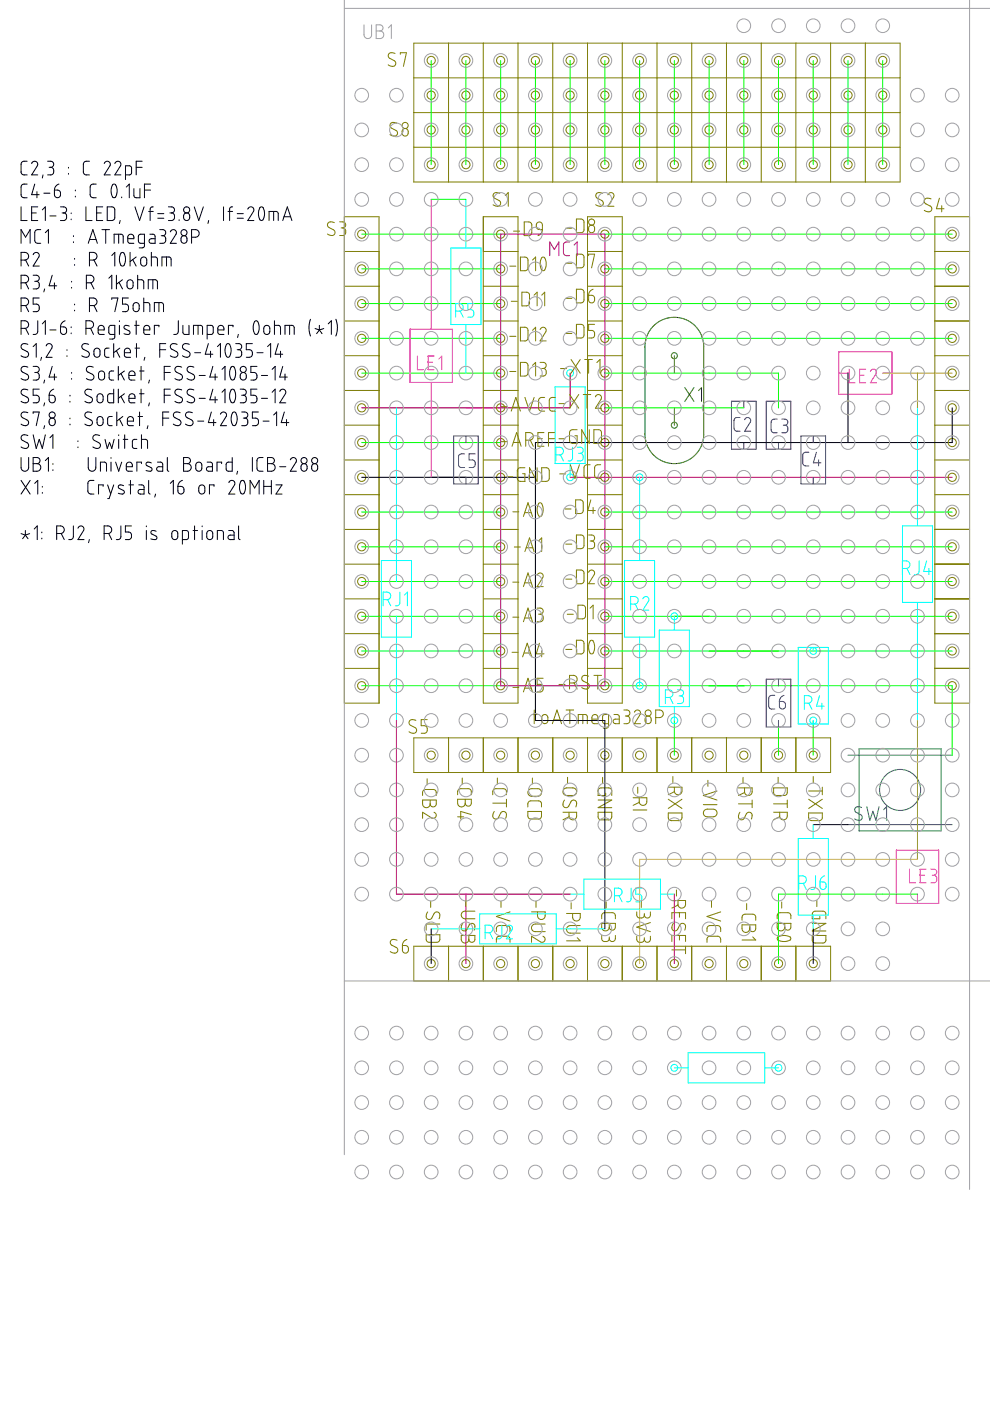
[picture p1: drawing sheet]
<svg xmlns="http://www.w3.org/2000/svg" width="210mm" height="297mm" viewBox="0 0 210 297" stroke-linecap="round" stroke-linejoin="round" font-family="sans-serif">
<g fill="none" stroke="#808000" stroke-width=".21">
<path d="M83.8 11.3l-1.1-.1-.2 .2-.2 .4 .3 .6 1.2 .6 .1 .4-.1 .4-.4 .3-1.1-.3M84.9 11.5v-.3h1.3l-.7 2.9M87.7 9.1h103.1v29.5h-103.1zM87.7 16.5h103.1M95.1 9.1v29.5M102.5 9.1v29.5M109.8 9.1v29.5M117.2 9.1v29.5M124.6 9.1v29.5M131.9 9.1v29.5M139.3 9.1v29.5M146.7 9.1v29.5"/>
<path d="M154 9.1v29.5M161.4 9.1v29.5M168.7 9.1v29.5M176.1 9.1v29.5M183.5 9.1v29.5M84.1 26.1l-1-.1-.3 .2-.1 .5 .2 .4 1.3 .7 .1 .3-.1 .5-.4 .2-.3 .1-.8-.4M85.4 27.4l.6-.2 .4 .3 .2 .7-.4 .6-.4 .1-.4-.3-.1-.8zM87.7 23.9h103.1M87.7 31.2h103.1M70.9 47.2l-1.1-.1-.3 .3-.1 .4 .3 .4 1.2 .7 .1 .3-.1 .5-.3 .2h-.4l-.8-.3M72 47l.9 .1 .3 .3v.6l-.6 .3M72.3 48.3h.3"/>
<path d="M72.6 48.3l.6 .3 .1 .9-.4 .4h-.9M73 46h7.4v103.1h-7.4zM73 53.3h7.4M102.5 46h7.3v103.1h-7.3zM102.5 53.3h7.3M106 41l-1.1-.1-.3 .2-.1 .5 .3 .4 1.2 .7 .1 .7-.5 .3-1.1-.3M107.1 41.5l.7-.7v2.9M108.1 56.4h1.3M108.9 49h1.3M110.3 54.5h1.1l.5 .4 .1 1.9-.5 .6h-1.2zM111.1 47.1h1.2l.4 .3 .1 2-.5 .5-1.2 .1zM112.9 55.1l.7-.6v2.9"/>
<path d="M113.9 47.2l.5-.1 .5 .2 .1 1.4h-.8l-.3-.2-.2-.4zM114.9 54.6l.4-.1 .2 .2 .3 .9-.2 1.3-.4 .5-.4-.2-.3-.9 .1-.9zM115 48.7l-.2 .7-.8 .6M120 48.4h1.2M120 55.8h1.2M122.2 46.4l1.2 .1 .4 .3v2l-.4 .5h-1.2zM122.2 53.9h1.2l.4 .4v1.9l-.3 .5-1.3 .1zM124.6 46h7.3v103.1h-7.3zM124.6 53.3h7.3M124.8 54.2v-.3h1.3l-.7 2.9M125 47.9l.5-.2 .4 .2 .2 .9-.3 .4-.5 .1-.4-.2-.1-.9zM127.8 41l-1.1-.1-.3 .2-.1 .4 .3 .5 1.2 .7 .1 .4-.1 .3-.4 .3-1.1-.3"/>
<path d="M128.9 41.3l.5-.5 .7 .3v.6l-1.2 2h1.3M197.4 42.2l-1-.2-.3 .3-.1 .4 .2 .5 1.3 .7v.7l-.5 .3-1-.3M198.2 46h7.4v103.1h-7.4zM198.2 53.3h7.4M199.2 42l-.7 2.3h1.7M199.7 43.6v1.3M73 75.4h7.4M73 68.1h7.4M73 60.7h7.4M102.5 75.4h7.3M102.5 68.1h7.3M102.5 60.7h7.3"/>
<path d="M108.1 71.3h1.3M108.1 78.8h1.3M108.4 63.9h1.3M110.3 69.4h1.1l.5 .3 .1 2-.2 .3-.3 .3h-1.2zM110.3 76.8h1.1l.5 .4 .1 1.9-.4 .6h-1.3zM110.7 62h1l.5 .3 .1 2-.2 .3-.3 .2-1.1 .1zM112.9 70l.7-.6v2.9M112.9 77.5l.7-.7v2.9M113.2 62.6l.7-.6v2.9M114.5 69.9l.6-.5 .6 .3 .1 .5-1.3 2.1h1.3M114.5 76.8h.8l.5 .4-.1 .7-.5 .2M114.9 62.6l.6-.6v2.9"/>
<path d="M114.9 78.1h.3M115.2 78.1l.6 .4v.8l-.5 .4h-.8M118.8 78.1h1.3M120 63.3h1.2M120 70.7h1.2M121.1 76.2l1.9 2.9M122.2 61.3h1.1l.5 .4v2l-.4 .5h-1.2zM122.2 68.8h1.2l.4 .4v1.9l-.4 .5-1.2 .1zM123 76.2l-1.9 2.9M124 76.2h1.6M124.6 75.4h7.3M124.6 68.1h7.3"/>
<path d="M124.6 60.7h7.3M124.8 62.6h.7l.4 .3 .2 .8-.3 .4-.5 .1-.3-.1-.2-.4zM124.8 76.2v2.9M125.8 61.3l-.8 .5-.2 .8M126.1 68.8h-1.3v1.3h.8l.5 .5v.5l-.3 .4-1 .2M126.6 76.9l.6-.7v2.9M198.2 75.4h7.4M198.2 68.1h7.4M198.2 60.7h7.4M73 97.5h7.4M73 90.1h7.4M73 82.8h7.4"/>
<path d="M102.5 97.5h7.3M102.5 90.1h7.3M102.5 82.8h7.3M106.2 86.2h1.2M106.3 93.6h1.3M108.4 87.2l1-2.9 .9 2.9M108.6 94.6l.9-2.9 1 2.9M108.7 86.4h1.4M108.8 93.8h1.4M111.3 99.2h-1.1l-.5 .3v2l.3 .5 1.3 .1v-1.7h-.5M111.3 84.3l1 2.9 .9-2.9M111.5 93.3h.9l.4-.1 .3-.6-.2-.6-.5-.3h-.9v2.9"/>
<path d="M112.4 93.3l.7 1.3M113.9 99.2v2.9l-1.6-2.9v2.9M114 93h1M114.9 99.2h1l.5 .3 .1 2-.2 .3-.3 .2-1.1 .1zM115.3 91.7h-1.3v2.9h1.3M115.5 84.3h-1l-.3 .6 .1 2 .4 .3h.8M116.3 93h1.3M117.6 91.7h-1.3v2.9M117.8 84.3h-.9l-.4 .5v2l.5 .4h.8M118.5 93h1.3M118.5 85.6h1.3M120.8 83.7l1.9 2.9"/>
<path d="M120.9 98.5l1 2.9 1-2.9M122.4 91.1h-1.1l-.5 .4v1.9l.3 .5 1.3 .1v-1.6h-.5M122.7 83.7l-1.9 2.9M123.7 83.7h1.6M124.5 83.7v2.9M124.6 97.5h7.3M124.6 90.1h7.3M124.6 82.8h7.3M124.9 91.1v2.9l-1.6-2.9v2.9M125.1 98.5l-.8 .1-.5 .5 .1 1.9 .4 .4h.8M125.9 91.1h1.2l.4 .4v1.9l-.3 .5-1.3 .1zM126.2 84.1l.6-.4h.3l.3 .3 .1 .5-1.3 2.1h1.3"/>
<path d="M127.4 98.5l-1 .1-.3 .5 .1 2 .3 .3h.9M198.2 97.5h7.4M198.2 90.1h7.4M198.2 82.8h7.4M73 119.6h7.4M73 112.2h7.4M73 104.9h7.4M102.5 119.6h7.3M102.5 112.2h7.3M102.5 104.9h7.3M107.4 101.1h1.3M108.7 108.5h1.3"/>
<path d="M109.1 116h1.2M111 109.5l1-2.9 .9 2.9M111.3 108.7h1.3M111.3 116.9l1-2.9 .9 2.9M111.6 116.1h1.4M114.2 114.7l.7-.7v2.9M114.2 106.7l.4-.1 .3 .2 .2 .9v1.1l-.2 .5-.3 .2-.4-.2-.3-.9v-.8zM118.7 100.5h1.3M119.8 107.9h1.3M120 115.4h1.2M122 106h1.2l.4 .4 .1 2-.4 .4-1.3 .1zM122.2 113.4h1.1l.5 .4v2l-.1 .3-.3 .2h-1.2z"/>
<path d="M124.6 119.6h7.3M124.6 112.2h7.3M124.6 104.9h7.3M124.8 113.4l1 .1 .2 .4-.1 .6-.5 .2M125.1 114.7h.3M125.3 106l-.7 2.2h1.6M125.4 114.7l.6 .4v.8l-.4 .4h-.8M125.8 107.6v1.3M198.2 119.6h7.4M198.2 112.2h7.4M198.2 104.9h7.4M73 134.3h7.4"/>
<path d="M73 127h7.4M102.5 134.3h7.3M102.5 127h7.3M108.6 138.3h1.3M108.7 123.4h1.3M108.7 130.9h1.3M110.8 139.3l1-2.9 1 2.9M111 124.4l1-2.9 .9 2.9M111 131.8l1-2.9 .9 2.9M111.1 138.5h1.4M111.3 123.6h1.3M111.3 131h1.3"/>
<path d="M113.9 122l.2-.4 .4-.1 .6 .3v.6l-1.2 2h1.3M113.9 128.9h.8l.4 .4-.1 .7-.5 .2M114.2 130.2h.3M114.4 136.4l-.7 2.2h1.6M114.5 130.2l.6 .3v.9l-.3 .4h-.9M114.9 138v1.3M120 122.8h1.2M120 137.7h1.2M120.3 130.2h1.3M122.2 120.9h1.2l.4 .4v1.9l-.4 .5-1.2 .1zM122.2 135.7l1.1 .1 .5 .3v2l-.4 .5h-1.2zM122.5 128.3h1.1l.5 .4v2l-.3 .4-1.3 .1z"/>
<path d="M124.6 134.3h7.3M124.6 127h7.3M124.8 121.3l.2-.2 .3-.2 .7 .3v.5l-1.2 2.1h1.3M125.1 128.9l.7-.6v2.9M125.2 135.8l.3-.1 .2 .2 .4 1-.1 1-.2 .6-.3 .1-.4-.1-.3-1v-.9zM198.2 134.3h7.4M198.2 127h7.4M73 141.7h7.4M87.7 156.4h88.4v7.4h-88.4zM88.2 152.7l-1.1-.1-.3 .3-.1 .4 .3 .4 1.2 .7 .1 .3-.1 .5-.3 .2-.4 .1-.8-.3M90.6 152.6h-1.3v1.3h.9l.4 .5v.5l-.2 .4-1.1 .2M95.1 156.4v7.4"/>
<path d="M102.5 141.7h7.3M102.5 156.4v7.4M108.7 145.7h1.3M109.8 156.4v7.4M111 146.7l1-2.9 .9 2.9M111.3 145.9h1.3M112.9 151.5h1M113.3 150.5v2.9M115 151.7l.6-.2 .5 .3v1.2l-.4 .4h-.5l-.3-.4v-1zM115.2 143.8h-1.3v1.3h.9l.4 .5v.5l-.2 .5-1.1 .1M117.1 153.4l1-2.9 1 2.9M117.2 156.4v7.4"/>
<path d="M117.4 152.6h1.4M118.5 145.1h1.3M120 150.5h1.6M120.8 144.8h.9l.3-.1 .4-.5-.2-.7-.5-.3h-.9v2.9M120.8 150.5v2.9M121.7 144.8l.7 1.3M122.6 153.4v-1.9h1.5l.3 .2 .1 1.7M123.6 151.5v1.9M124.6 141.7h7.3M124.6 156.4v7.4M124.8 143.4l-1.1-.2-.3 .3-.1 .4 .3 .5 1.2 .7 .1 .7-.5 .3-1.1-.3M125.5 152.5h1.3l-.1-.6-.2-.3-.4-.1-.5 .2-.1 1.3 .4 .4h.9"/>
<path d="M125.9 143.2h1.6M126.7 143.2v2.9M129 153.4h-.9l-.3-.3v-1.3l.2-.2 1-.1v2.5l-.3 .4h-.8M130.2 151.5h.8l.3 .4v1.5h-1.1l-.2-.4 .2-.4 1.1-.1M131.9 156.4v7.4M132.3 150.5l.8 .1 .4 .3v.6l-.6 .3M132.6 151.8h.3M132.9 151.8l.6 .4v.8l-.4 .4h-.8M134.5 151l.5-.5 .4 .1 .3 .3 .1 .5-1.3 2h1.3M136.9 152l.5-.2 .6 .3 .1 .7-.3 .5-.4 .1-.5-.2-.1-.9zM139 152.1h.9l.5-.2 .2-.4-.1-.7-.5-.3h-1v2.9M139.3 156.4v7.4"/>
<path d="M146.7 156.4v7.4M154 156.4v7.4M161.4 156.4v7.4M168.7 156.4v7.4M198.2 141.7h7.4M89.6 168.7v-.9l.5-.4h2l.4 .5v.8M89.6 169.6h2.9v1l-.2 .3-.5 .2-.5-.3-.1-.4-.3 .7-.4 .1h-.4l-.5-.5zM90.6 165.1v1.3M91.2 169.6v.8M92 172.2l.3 .2 .2 .4-.3 .6h-.6l-2-1.2v1.3M97 168.5l.1-.9 .5-.4 2.1 .1 .2 .4v.8M97 169.5h2.9v1l-.2 .3-.5 .1-.4-.2-.2-.4-.2 .6-.5 .2-.4-.1-.4-.5z"/>
<path d="M97 173.2h1.3M98 165v1.2M98.6 169.5v.8M99.9 172.7l-2.2-.7v1.7M104.5 168.5v-.8l.5-.5 2.1 .1 .3 .4v.8M104.5 170.3h2.9M104.8 172l-.3 .8 .2 .7 .3 .2 .6-.2 .6-1.2 .5-.3 .4 .1 .2 .3-.1 1.1M105.5 165v1.2M107.4 169.5v1.6M111.9 171.1v-.8l.5-.5h2l.4 .4v.9M111.9 172h2.9v1.2l-.5 .5-1.9-.1-.4-.4zM112.1 167.5l.5-.3 1.7 .1 .5 .5v.5l-.3 .4-.4 .1h-1.7l-.4-.5z"/>
<path d="M112.9 165v1.2M119.4 172.2h2.9v.9l-.4 .6-.6 .1-.4-.2-.3-.5v-.9M119.5 167.4l.5-.3 1.5-.1 .6 .4 .2 .6-.3 .5-.3 .1-1.7 .1-.6-.5zM119.7 169.6l-.3 .9v.3l.3 .4 .7-.1 .7-1.2 .4-.3 .4 .1 .3 .3-.1 1.1M120.3 164.8v1.3M120.7 173.2l-1.3 .6M126.8 172.2h2.9l-.1 1.3-.5 .3h-1.9l-.4-.4zM126.8 169.6h2.9l-2.9 1.6h2.9M127.8 164.8v1.3M128.4 168.2v.5h-1.6v-1.2l.3-.3 .3-.2 1.9 .1 .4 .4v1.2M134.2 169.1h2.9v1l-.2 .4-.4 .3-.7-.2-.2-.4-.1-1.1M134.2 171.7h2.9"/>
<path d="M135.2 166.9v1.3M135.6 170.1l-1.4 .7M141.7 166.9h2.9v1l-.3 .4-.6 .2-.5-.3-.2-.4v-.9M141.7 172.4h2.9l-.1 1.2-.5 .4-2-.1-.3-.4zM141.7 169.5l2.9 1.9M142.7 164.6v1.3M143 167.9l-1.3 .6M144.6 169.5l-2.9 1.9M149.1 170.6h2.9M149.3 171.8l.6-.2h1.6l.5 .5v.5l-.2 .4-.4 .2-1.7-.1-.4-.2-.2-.3zM150.1 165.4v1.3M152 167.7l-2.9 1 2.9 .9"/>
<path d="M156.6 167h2.9v1l-.2 .4-.5 .3-.6-.2-.3-.5v-1M156.6 170.4h2.9M156.9 172.2l-.3 .8v.4l.3 .3h.7l.6-1.1 .5-.4 .5 .1 .2 .3-.1 1.1M157.5 164.8v1.3M157.9 168l-1.3 .7M159.5 169.6v1.6M164 167h2.9v1.3l-.5 .4-2-.1-.4-.4zM164 172.2h2.9v1l-.2 .4-.5 .2-.6-.1-.3-.5v-1M164 170.4h2.9M165 164.8v1.3M165.3 173.2l-1.3 .6M166.9 169.6v1.6"/>
<path d="M171.4 172.4h2.9v1.1l-.4 .5h-2l-.4-.5zM171.4 167.7h2.9M171.4 169.5l2.9 1.9M172.4 164.6v1.3M174.3 166.9v1.6M174.3 169.5l-2.9 1.9M84.2 199.3l-1.1-.1-.3 .4-.1 .4 .3 .3 1.2 .7 .1 .4-.1 .4-.3 .3h-.4l-.8-.3M86.3 199.2l-.8 .5-.2 .8M90.4 198.2h2.9l-.1 1.2-.5 .4-1.9-.1-.4-.4zM90.7 193.3l-.3 .8v.4l.2 .3 .5 .1 .3-.1 .7-1.2 .5-.3 .3 .1 .3 .3-.1 1.1M91.3 191.1v1.3M93.3 195.9h-2.9v1.3"/>
<path d="M97.8 198.3h2.9v1l-.3 .4-.4 .1-.4-.2-.2-.5-.3 .7-.7 .1-.6-.5zM98.1 195.8l-.3 1 .3 .5 .5 .1 .3-.2 .6-1.2 .4-.2h.4l.4 .4-.2 1M98.8 190.9v1.3M99.4 198.3v.8M100.7 193.2h-2.2l-.5 .2-.2 .6 .2 .5 .4 .3h2.3M105.2 197.5l.1-.9 .5-.4 2 .1 .3 .3v.9M105.2 199.8l.1-.9 .4-.4 2.1 .1 .3 .4v.8M106.2 191.1v1.3M108.1 193.3l-2.9 1 2.9 1M112.7 193.3h2.9v1l-.3 .5-.7 .1-.4-.2-.2-.5v-.9M113.6 191.1v1.3M115.1 198.5l.3 .2 .2 .4-.4 .6h-.5l-2-1.2v1.3"/>
<path d="M115.6 195.9h-2.3l-.4 .3-.2 .4 .1 .5 .4 .4h2.4M120.1 193.7h2.9v.9l-.2 .4-.5 .3-.7-.2-.2-.4v-1M121.1 191.4v1.3M122.4 198.8l.6 .7h-2.9M123 196.2l-2.3 .1-.4 .3-.2 .4 .1 .5 .5 .3h2.3M127.6 194.8v-.8l.5-.5 2 .1 .4 .4v.8M127.6 195.8h2.9l-.1 1-.2 .3-.5 .1-.4-.2-.1-.4-.3 .6-.4 .2-.4-.1-.5-.5zM127.6 198.3v.9l.4 .4 .9-.1 .3-.5M128.5 191.2v1.3M129.2 195.8v.8M129.2 198.6v.4M130.5 198.3l-.1 .9-.2 .3h-.7l-.3-.5"/>
<path d="M135 193.3v.9l.4 .4h.9l.3-.6M135 198.5v.8l.4 .4h.9l.3-.6M136 191.1v1.3M136.6 193.7v.3M136.6 198.8v.3M137.9 193.3v.9l-.3 .4-.7-.1-.3-.5M137.9 198.5v.8l-.3 .4h-.7l-.3-.6M137.9 195.6l-2.9 1 2.9 .9M142.5 190.9h2.9v1l-.4 .5-.6 .1-.5-.3-.2-.3v-1M142.5 199.6v-1.3h2.9v1.3M142.5 194.8v-1.3h2.9v1.3M142.8 195.8l-.3 .7v.5l.3 .3 .4 .1 .3-.2 .7-1.2 .4-.2 .4 .1 .3 .3-.1 1"/>
<path d="M143.4 188.7v1.3M143.8 191.9l-1.3 .6M144.1 193.5v1M144.1 198.3v1M149.9 197.5v-.8l.2-.3 .4-.2 2 .1 .3 .4v.8M149.9 199.8v-.9l.5-.4h2l.4 .5v.8M150.9 191.1v1.3M152.8 193.3l-2.9 1 2.9 1M157.3 195.1l.1-.9 .5-.4 2.1 .1 .2 .5v.7M157.3 196.1h2.9v1l-.3 .4h-.4l-.5-.2-.1-.4v.4l-.4 .3h-.7l-.4-.5zM158.3 191.6v1.3M158.9 196.1v.8"/>
<path d="M159.6 198.6l.6 .7h-2.9M164.8 194.8v-.8l.5-.5 2 .1 .4 .4v.8M164.8 195.8h2.9l-.1 1-.2 .3-.5 .1-.4-.2-.1-.4-.3 .6-.3 .2-.5-.1-.5-.5zM164.9 198.7l.7-.3h1l.9 .2 .2 .4-.1 .3-.4 .2-1.2 .1-1.1-.3-.1-.2zM165.7 191.2v1.3M166.4 195.8v.8M172.2 198.3h2.9v1.2l-.5 .4h-1.9l-.5-.4zM172.2 195.8h2.9l-2.9 1.6h2.9M173.2 190.9v1.3M173.8 194.3v.5h-1.6l.1-1.3 .4-.3h2l.4 .4v1.2M85.3 200.5h.7l.4 .2 .2 .9-.2 .4-.6 .1-.3-.2-.2-.3zM87.7 200.6h88.4v7.4h-88.4z"/>
<path d="M95.1 200.6v7.4M102.5 200.6v7.4M109.8 200.6v7.4M117.2 200.6v7.4M124.6 200.6v7.4M131.9 200.6v7.4M139.3 200.6v7.4M142.5 201.4h2.9M145.4 200.6v1.6M146.7 200.6v7.4M154 200.6v7.4M161.4 200.6v7.4"/>
<path d="M168.7 200.6v7.4"/>
<circle cx="91.4" cy="12.8" r=".87"/>
<circle cx="98.8" cy="12.8" r=".87"/>
<circle cx="106.1" cy="12.8" r=".87"/>
<circle cx="113.5" cy="12.8" r=".87"/>
<circle cx="120.9" cy="12.8" r=".87"/>
<circle cx="128.2" cy="12.8" r=".87"/>
<circle cx="135.6" cy="12.8" r=".87"/>
<circle cx="143" cy="12.8" r=".87"/>
<circle cx="150.3" cy="12.8" r=".87"/>
<circle cx="157.7" cy="12.8" r=".87"/>
<circle cx="165.1" cy="12.8" r=".87"/>
<circle cx="172.4" cy="12.8" r=".87"/>
<circle cx="179.8" cy="12.8" r=".87"/>
<circle cx="187.2" cy="12.8" r=".87"/>
<circle cx="85.9" cy="26.6" r=".64"/>
<circle cx="91.4" cy="20.2" r=".87"/>
<circle cx="91.4" cy="34.9" r=".87"/>
<circle cx="91.4" cy="27.5" r=".87"/>
<circle cx="98.8" cy="20.2" r=".87"/>
<circle cx="98.8" cy="34.9" r=".87"/>
<circle cx="98.8" cy="27.5" r=".87"/>
<circle cx="106.1" cy="20.2" r=".87"/>
<circle cx="106.1" cy="34.9" r=".87"/>
<circle cx="106.1" cy="27.5" r=".87"/>
<circle cx="113.5" cy="20.2" r=".87"/>
<circle cx="113.5" cy="27.5" r=".87"/>
<circle cx="113.5" cy="34.9" r=".87"/>
<circle cx="120.9" cy="20.2" r=".87"/>
<circle cx="120.9" cy="27.5" r=".87"/>
<circle cx="120.9" cy="34.9" r=".87"/>
<circle cx="128.2" cy="20.2" r=".87"/>
<circle cx="128.2" cy="27.5" r=".87"/>
<circle cx="128.2" cy="34.9" r=".87"/>
<circle cx="135.6" cy="20.2" r=".87"/>
<circle cx="135.6" cy="27.5" r=".87"/>
<circle cx="135.6" cy="34.9" r=".87"/>
<circle cx="143" cy="20.2" r=".87"/>
<circle cx="143" cy="27.5" r=".87"/>
<circle cx="143" cy="34.9" r=".87"/>
<circle cx="150.3" cy="20.2" r=".87"/>
<circle cx="150.3" cy="27.5" r=".87"/>
<circle cx="150.3" cy="34.9" r=".87"/>
<circle cx="157.7" cy="20.2" r=".87"/>
<circle cx="157.7" cy="27.5" r=".87"/>
<circle cx="157.7" cy="34.9" r=".87"/>
<circle cx="165.1" cy="20.2" r=".87"/>
<circle cx="165.1" cy="34.9" r=".87"/>
<circle cx="165.1" cy="27.5" r=".87"/>
<circle cx="172.4" cy="20.2" r=".87"/>
<circle cx="172.4" cy="27.5" r=".87"/>
<circle cx="172.4" cy="34.9" r=".87"/>
<circle cx="179.8" cy="20.2" r=".87"/>
<circle cx="179.8" cy="27.5" r=".87"/>
<circle cx="179.8" cy="34.9" r=".87"/>
<circle cx="187.2" cy="20.2" r=".87"/>
<circle cx="187.2" cy="27.5" r=".87"/>
<circle cx="187.2" cy="34.9" r=".87"/>
<circle cx="76.7" cy="57" r=".87"/>
<circle cx="76.7" cy="49.6" r=".87"/>
<circle cx="106.1" cy="57" r=".87"/>
<circle cx="106.1" cy="49.6" r=".87"/>
<circle cx="125.4" cy="47.1" r=".64"/>
<circle cx="128.2" cy="49.6" r=".87"/>
<circle cx="128.2" cy="57" r=".87"/>
<circle cx="201.9" cy="57" r=".87"/>
<circle cx="201.9" cy="49.6" r=".87"/>
<circle cx="76.7" cy="64.4" r=".87"/>
<circle cx="76.7" cy="71.7" r=".87"/>
<circle cx="76.7" cy="79.1" r=".87"/>
<circle cx="106.1" cy="64.4" r=".87"/>
<circle cx="106.1" cy="79.1" r=".87"/>
<circle cx="106.1" cy="71.7" r=".87"/>
<circle cx="128.2" cy="64.4" r=".87"/>
<circle cx="128.2" cy="79.1" r=".87"/>
<circle cx="128.2" cy="71.7" r=".87"/>
<circle cx="201.9" cy="64.4" r=".87"/>
<circle cx="201.9" cy="79.1" r=".87"/>
<circle cx="201.9" cy="71.7" r=".87"/>
<circle cx="76.7" cy="86.5" r=".87"/>
<circle cx="76.7" cy="93.8" r=".87"/>
<circle cx="106.1" cy="86.5" r=".87"/>
<circle cx="106.1" cy="93.8" r=".87"/>
<circle cx="128.2" cy="86.5" r=".87"/>
<circle cx="128.2" cy="93.8" r=".87"/>
<circle cx="201.9" cy="86.5" r=".87"/>
<circle cx="201.9" cy="93.8" r=".87"/>
<circle cx="76.7" cy="115.9" r=".87"/>
<circle cx="76.7" cy="101.2" r=".87"/>
<circle cx="76.7" cy="108.6" r=".87"/>
<circle cx="106.1" cy="115.9" r=".87"/>
<circle cx="106.1" cy="108.6" r=".87"/>
<circle cx="106.1" cy="101.2" r=".87"/>
<circle cx="128.2" cy="115.9" r=".87"/>
<circle cx="128.2" cy="108.6" r=".87"/>
<circle cx="128.2" cy="101.2" r=".87"/>
<circle cx="201.9" cy="115.9" r=".87"/>
<circle cx="201.9" cy="108.6" r=".87"/>
<circle cx="201.9" cy="101.2" r=".87"/>
<circle cx="76.7" cy="123.3" r=".87"/>
<circle cx="76.7" cy="130.7" r=".87"/>
<circle cx="76.7" cy="138" r=".87"/>
<circle cx="106.1" cy="130.7" r=".87"/>
<circle cx="106.1" cy="123.3" r=".87"/>
<circle cx="106.1" cy="138" r=".87"/>
<circle cx="128.2" cy="130.7" r=".87"/>
<circle cx="128.2" cy="123.3" r=".87"/>
<circle cx="128.2" cy="138" r=".87"/>
<circle cx="201.9" cy="123.3" r=".87"/>
<circle cx="201.9" cy="130.7" r=".87"/>
<circle cx="201.9" cy="138" r=".87"/>
<circle cx="76.7" cy="145.4" r=".87"/>
<circle cx="106.1" cy="145.4" r=".87"/>
<circle cx="128.2" cy="145.4" r=".87"/>
<circle cx="137.4" cy="151.2" r=".64"/>
<circle cx="201.9" cy="145.4" r=".87"/>
<circle cx="91.4" cy="160.1" r=".87"/>
<circle cx="98.8" cy="160.1" r=".87"/>
<circle cx="106.1" cy="160.1" r=".87"/>
<circle cx="113.5" cy="160.1" r=".87"/>
<circle cx="120.9" cy="160.1" r=".87"/>
<circle cx="128.2" cy="160.1" r=".87"/>
<circle cx="135.6" cy="160.1" r=".87"/>
<circle cx="143" cy="160.1" r=".87"/>
<circle cx="150.3" cy="160.1" r=".87"/>
<circle cx="157.7" cy="160.1" r=".87"/>
<circle cx="165.1" cy="160.1" r=".87"/>
<circle cx="172.4" cy="160.1" r=".87"/>
<circle cx="91.4" cy="204.3" r=".87"/>
<circle cx="98.8" cy="204.3" r=".87"/>
<circle cx="106.1" cy="204.3" r=".87"/>
<circle cx="113.5" cy="204.3" r=".87"/>
<circle cx="120.9" cy="204.3" r=".87"/>
<circle cx="128.2" cy="204.3" r=".87"/>
<circle cx="135.6" cy="204.3" r=".87"/>
<circle cx="143" cy="204.3" r=".87"/>
<circle cx="150.3" cy="204.3" r=".87"/>
<circle cx="157.7" cy="204.3" r=".87"/>
<circle cx="165.1" cy="204.3" r=".87"/>
<circle cx="172.4" cy="204.3" r=".87"/>
</g>
<g fill="none" stroke="#0f0" stroke-width=".21">
<path d="M91.4 12.8v22.1M98.8 12.8v22.1M106.2 12.8v22.1M113.5 12.8v22.1M120.9 12.8v22.1M128.2 12.8v22.1M135.6 12.8v22.1M143 12.8v22.1M150.3 12.8v22.1M157.7 12.8v22.1M165.1 12.8v22.1M172.4 12.8v22.1"/>
<path d="M179.8 12.8v22.1M187.2 12.8v22.1M76.7 49.6h29.5M76.7 57h29.5M91.4 42.3h7.4M128.2 49.6h73.7M128.2 57h73.7M76.7 64.4h29.5M76.7 71.7h29.5M76.7 79.1h29.5M128.2 64.4h73.7M128.2 71.7h73.7"/>
<path d="M128.2 79.1h36.9v7.4M76.7 93.8h29.5M128.2 86.5h29.5M76.7 108.6h29.5M76.7 115.9h29.5M128.2 108.6h73.7M128.2 115.9h73.7M76.7 138h29.5M76.7 130.7h29.5M76.7 123.3h29.5M128.2 138h73.7M128.2 130.7h73.7"/>
<path d="M128.2 123.3h73.7M76.7 145.4h29.5M128.2 145.4h73.7v14.7M143 152.8v7.3M165.1 152.8v7.3M172.4 152.8v7.3M194.5 189.6h-29.4v14.7"/>
</g>
<path d="M120.9 79.1v7.4h-44.2M120.9 101.2h81M84.1 152.8v36.8h36.8M98.8 189.6v14.7M143 189.6v14.7" fill="none" stroke="#f00" stroke-width=".21"/>
<g fill="none" stroke="#000" stroke-width=".21">
<path d="M5.8 34.2h-1l-.3 .5v2l.4 .4h.9M5.8 39l-.9 .1-.4 .4v2.1l.4 .3h.9M6.7 34.7l.2-.3 .4-.2 .6 .3 .1 .6-1.3 2h1.3M7.4 39l-.7 2.3h1.6M9.1 37.1l-.1 .6M10.1 34.2h.9l.3 .3v.7l-.6 .3M10.4 35.5h.3M10.7 35.5l.6 .3v.9l-.4 .4h-.8M12.5 39l-.7 .5-.3 .8M14.5 35.5v.1M14.5 36.8v.1M19 34.2h-1l-.3 .5v2l.4 .4h.9"/>
<path d="M20.4 39l-.8 .1-.5 .5 .1 2 .4 .3h.8M22.1 34.7l.2-.3 .4-.2 .6 .3v.6l-1.2 2h1.3M23.9 39.2l.4-.2 .2 .2 .3 1-.1 1.1-.2 .5-.3 .1-.4-.2-.2-.9v-.9zM24.3 34.7l.4-.4 .3-.1 .5 .3 .1 .5-1.3 2.1h1.3M26.6 37.1h.9l.3-.2 .1-1.3-.3-.4h-1v2.9M26.8 39.7l.6-.7v2.9M28.4 40v1.6l.5 .3h.8v-1.9M28.9 35.5h1.2M30.1 34.2h-1.2v2.9M31.9 39h-1.3v2.9M4.5 55.1h.8l.5-.2 .3-.5-.2-.6-.5-.3h-.9v2.9M4.5 60l1-.1 .3-.2 .3-.6-.3-.6-.4-.1h-.9v2.9"/>
<path d="M4.5 43.9v2.9h1.3M4.5 51.6v-2.9l.9 1.6 1-1.6v2.9M5.4 55.1l.7 1.3M5.4 59.9l.7 1.4M6.7 45.1h1M7 54l.3-.3 .4-.2 .6 .4v.5l-1.3 2h1.3M7 58.4h.9l.4 .3-.1 .7-.5 .2M7.4 59.6h.3M7.7 59.6l.6 .4v.8l-.4 .4-.9 .1M7.8 40.6v1.3M8 43.9h-1.3v2.9h1.3M8.6 48.7h-.9l-.3 .5v2l.4 .4h.8"/>
<path d="M9 44.5l.6-.6v2.9M9.3 41h1.3M9.6 49.3l.7-.6v2.9M10.6 45.8h1.3M11.1 58.4l-.7 2.2h1.6M11.5 40.3h.9l.3 .3 .1 .8-.2 .4-.4 .1-.5-.2-.2-.4zM11.5 60v1.3M12.8 43.9h.9l.4 .3-.1 .7-.5 .2M13.2 45.1h.3M13.5 45.1l.6 .4v.8l-.4 .4-.9 .1M15.1 45.1v.2M15.1 46.4v.2"/>
<path d="M15.2 59.6v.2M15.6 50v.1M15.6 51.3v.1M15.8 54.8v.2M15.8 56.1v.2M16 40.3v.2M16 41.6v.2M18.2 43.9v2.9h1.3M18.3 60l1.3-.2 .3-.5-.1-.6-.6-.3h-.9v2.9M18.7 51.6l1-2.9 .9 2.9M19 55.1h.9l.5-.2 .2-.6-.3-.6-.5-.2h-.8v2.9M19 50.8h1.4"/>
<path d="M19.3 59.9l.6 1.4M19.9 55.1l.7 1.3M20.5 45.1h1M21.6 48.7h1.6M21.8 43.9h-1.3v2.9h1.3M22.4 48.7v2.9M22.7 43.9h1.2l.4 .4v2l-.3 .4-1.3 .1zM23.1 59l.6-.6v2.9M23.7 54.2l.6-.7v2.9M24.2 51.6v-1.9h1.5l.3 .1 .1 1.8M24.7 58.4v2.9M25.2 49.7v1.9"/>
<path d="M25.2 59.9l.8 1.4M25.5 46.8l-.2 .6M25.6 53.7l.4-.2 .2 .1 .4 1-.1 1.2-.2 .5-.2 .1-.5-.1-.3-.9 .1-1zM25.8 41.8v.1M26 59.3l-1.3 1M27.1 50.6h1.3v-.5l-.3-.3-.5-.1-.4 .2-.1 .3v1l.3 .4h1M27.1 59.5l.6-.2 .5 .5v1l-.5 .4h-.4l-.3-.3-.1-1zM27.6 53.5v2.9M28.1 55l.8 1.4M28.6 43.9l1 2.9 .9-2.9M28.9 54.5l-1.3 1M29.2 59.3h.9l.3 .2 .1 1.8"/>
<path d="M29.2 58.4v2.9M30 54.7l.5-.2 .6 .4v1l-.4 .5h-.4l-.4-.3-.1-1zM30.6 51.6h-.9l-.3-.2-.1-1.3 .4-.4h.9v2.5l-.2 .3-.9 .1M30.6 40.3h1.3M31.5 44.8h1M31.8 49.7h.7l.3 .2 .1 1.7-1.1-.1-.2-.3 .2-.5 1.1-.1M32.1 54.5h.9l.3 .2 .1 1.7M32.1 53.5v2.9M32.4 59.3v2M32.5 43.9l-.5 .1-.2 .3v2.5M33.4 46.3h1.3M33.4 45.3h1.3"/>
<path d="M33.9 48.7h.8l.4 .4-.1 .7-.5 .2M34.2 50h.3M34.3 56.4v-1.9l1.8 .1 .2 .3v1.5M34.5 50l.6 .3v.8l-.4 .5h-.8M35.3 54.5v1.9M35.7 43.9h.9l.4 .3-.1 .7-.6 .2M36 45.1h.3M36.1 49.2l.6-.5h.3l.3 .3 .1 .6-1.3 2h1.3M36.3 45.1l.4 .1 .3 .3v.9l-.5 .3-.8 .1M38 46.6v.2M38.5 50.2l.6-.2 .4 .2 .1 .9-.2 .4-.5 .1-.4-.2-.1-.9zM39.1 45.3l.6-.2 .5 .4v.7l-.3 .5-.4 .1-.5-.4-.1-.7z"/>
<path d="M40.6 50.3h1l.4-.3 .2-.4-.1-.6-.5-.3h-1v2.9M41.2 43.9l.9 2.9 1-2.9M44.2 46.8l-.1 .6M47.4 43.9v2.9M48.3 44.8h1M49.3 43.9h-.4l-.2 .3v2.6M50.3 46.3h1.3M50.3 45.3h1.3M52.5 44.3l.6-.4 .5 .1 .2 .3-.1 .5-1.2 2h1.3M55.1 44l.3-.1 .4 .1 .3 1-.2 1.2-.1 .4-.3 .2-.4-.2-.3-.9v-.9zM57 46.8v-2l1.8 .1 .2 .4v1.5M58 44.8v2"/>
<path d="M59.9 46.8l1-2.9 1 2.9M60.2 46h1.4M4.5 64.8h.9l.4-.2 .3-.5-.2-.7-.5-.2h-.9v2.9M4.5 69.6h.9l.5-.3 .2-.5-.4-.6-1.2-.2v2.9M5.4 64.8l.7 1.3M5.4 69.6l.7 1.3M5.9 73l-1-.1-.3 .2-.1 .5 .2 .4 1.2 .7 .2 .4-.1 .3-.5 .4-1-.4M5.9 77.9l-1.1-.2-.2 .3-.1 .5 .2 .3 1.2 .7 .2 .4-.1 .4-.5 .3-1-.3M7 77.7h.9l.4 .4-.1 .6-.5 .3M7 73.5l.7-.6v2.9M7.4 79h.3M7.7 79l.5 .2 .1 .9-.4 .4-.9 .1"/>
<path d="M8 68v2.5l-.4 .4h-.6M8.3 63.2h-1.3v1.3h.9l.4 .5-.1 .9-.4 .2h-.8M8.8 75.8l-.2 .6M9 68.7l.6-.7v2.9M9.5 61.3l-.2 .6M9.8 73.3l.5-.4h.3l.4 .3v.6l-1.2 2h1.3M10.6 70h1.3M11.1 77.7l-.7 2.2h1.6M11.5 79.3v1.3M12.8 69.3h.9l.3 .3 .1 .8-.2 .4-.5 .1-.4-.2-.2-.4zM13.8 68l-.7 .5-.3 .8M14.2 74.1v.2"/>
<path d="M14.2 75.4v.2M15.1 69.3v.2M15.1 70.6v.2M15.2 60.9v.2M15.2 79v.1M15.8 64.5v.1M15.8 65.8v.1M18.2 69.6h1l.4-.2 .2-.4-.1-.7-.5-.3h-1v2.9M18.8 73l-1-.1-.4 .3-.1 .3 .3 .5 1.2 .7 .2 .4-.1 .3-.5 .4-1.1-.4M19 64.8h.9l.4-.2 .3-.6-.2-.6-.5-.2h-.9v2.9M19.2 69.6l.6 1.3M19.8 77.9l-1.1-.2-.4 .6 .3 .5 1.2 .8 .1 .5-.1 .3-.7 .2-.8-.3"/>
<path d="M19.9 64.8l.7 1.3M20.1 74l.6-.2 .5 .4v1.1l-.5 .4h-.4l-.3-.3-.1-1zM20.8 70h1.3v-.6l-.3-.3-.4-.1-.5 .2-.1 1.3 .4 .4h.9M21 78.9l.7-.2 .4 .3 .1 1-.4 .5h-.5l-.4-.3v-1zM23.1 73.8l-.7 .1-.2 .3 .1 1.4 .8 .2M23.7 63.5v-.3h1.3l-.7 2.9M24.1 78.7h-.6l-.4 .4 .1 1.2 .3 .3h.6M24.1 72.9v2.9M24.3 70.9h-.9l-.2-.2-.1-1.4 .2-.2 1-.1v2.5l-.3 .4h-.8M24.7 74.4l.7 1.4M25.1 77.7v2.9M25.3 68v.2"/>
<path d="M25.3 69v1.9M25.4 73.8l-1.3 1M25.6 79.2l.8 1.4M26.4 74.8h1.3l-.1-.5-.2-.4-.4-.1-.5 .2-.1 .3v1.1l.2 .3 1.1 .1M26.4 78.7l-1.3 .9M27.2 63.2h-1.2v1.3h.9l.3 .5v.6l-.2 .4-1 .1M27.3 79.6h1.3v-.5l-.2-.3-.5-.1-.5 .2-.1 1.2 .3 .5h1M27.4 69.2l-.8-.2-.3 .2v.3l.2 .2 1 .5v.6l-.6 .1-.6-.1M28.4 64.3l.6-.1 .5 .3v1.1l-.4 .4h-.5l-.3-.3-.1-1zM28.5 69h1M28.6 73.8h1M28.9 68v2.9"/>
<path d="M28.9 72.9v2.9M29.6 78.7h.9M29.9 77.7v2.9M30.5 64.2l1.1 .1 .2 .3v1.5M30.5 70h1.3l-.1-.5-.2-.4-.5-.1-.4 .2-.1 .3v1l.3 .4h1M30.5 63.2v2.9M30.7 75.8l-.2 .6M31.4 61.3v-2h1.5l.4 .2 .1 1.8M32.7 66.1v-1.9h1.6l.2 .1 .2 .3v1.5M33.7 64.2v1.9M33.7 69.3v-.3h-1v1.9M33.9 74.1h1.2"/>
<path d="M34.8 79h1.3M35.1 72.9h-1.2v2.9M36.1 77.7h-1.3v2.9M37.6 73l-1-.1-.4 .2-.1 .5 .3 .4 1.2 .7 .1 .5-.1 .3-.6 .3-.9-.4M37.8 68v2.5l-.4 .4h-.6M38.5 77.9l-1-.2-.3 .3-.1 .5 .2 .3 1.3 .8v.7l-.5 .3-1-.3M38.8 69v1.5l.3 .4h1v-1.9M40.1 73l-1-.1-.3 .2-.1 .5 .3 .5 1.2 .6v.7l-.5 .4-1-.4M41 70.9v-1.9l1.8 .1 .1 .2v1.6M41.1 77.9l-1.1-.2-.3 .3-.1 .3 .3 .5 1.2 .7 .2 .4-.1 .4-.5 .3-1.1-.3M41.3 74.8h1.2M42 69v1.9"/>
<path d="M42.2 79.6h1.3M43.9 70.9h1l.2-.2 .1-1.3-.2-.4h-1.1v2.9M44.2 72.9l-.7 2.2h1.6M44.6 74.5v1.3M45.1 77.7l-.6 2.2h1.6M45.6 79.3v1.3M46.1 73.5l.6-.6v2.9M46.2 70h1.3v-.5l-.3-.4-.5-.1-.3 .2-.2 .3v1l.3 .4h1M47.1 78.3l.6-.6v2.9M48 73l.3-.1h.3l.4 1-.1 1.2-.2 .5-.3 .2-.4-.2-.3-.9 .1-.9zM49 77.8l.4-.1 .3 .2 .3 .9-.2 1.3-.2 .3-.2 .2-.4-.1-.3-1.1v-.9zM49.4 69.3v-.3h-1v1.9"/>
<path d="M50 72.9h.8l.4 .4-.1 .7-.5 .1M50.3 74.1h.3M50.5 70.9l-.1 .7M50.6 74.1l.6 .4v.8l-.4 .4-.8 .1M51.1 79.2l.6-.2 .4 .2 .1 .9-.3 .4-.4 .1-.5-.3-.1-.8zM53.5 72.9h-1.3v1.2l.9 .1 .3 .2 .1 .3v.5l-.2 .4-.4 .2h-.7M54 68.2l.3-.2 .3 .1 .3 1.1-.1 1.1-.4 .6-.4-.2-.3-.9v-.9zM54.5 77.7h-1.3v1.3h.8l.5 .6v.5l-.3 .4-1 .1M54.5 74.8h1.3M55.4 79.6h1.3M56 69.2l.6-.2 .6 .4v1l-.4 .5h-.4l-.4-.4zM56.7 73.5l.7-.6v2.9"/>
<path d="M57.7 78.3l.6-.6v2.9M58.2 69h.9l.3 .2 .1 1.7M58.2 68v2.9M59 72.9l-.7 2.2h1.6M59.5 74.5v1.3M59.9 77.7l-.6 2.2h1.6M60.4 70.9v-1.9l1.8 .1 .2 .4v1.4M60.4 79.3v1.3M61.4 69v1.9M65.8 67.7l-.3 1.4 .1 1.1 .2 1M66.8 69.7l.9 .3M67.7 69v1"/>
<path d="M67.7 70l-.6 .7M67.7 70l.6 .7M68.6 69.7l-.9 .3M69.6 68.7l.7-.7v2.9M71.2 67.7l.3 1.7-.3 1.8M179.8 79.1v14.7M4.5 97v2.3l.2 .4 .4 .2 .6-.1 .4-.5v-2.3M5.9 82.7l-1.1-.1-.3 .3v.4l.2 .4 1.3 .7v.7l-.4 .3h-.4l-.7-.3M5.9 87.5l-1-.1-.3 .2-.1 .5 .2 .4 1.2 .6 .2 .3-.1 .5-.5 .4-1-.4M5.9 92.4l-1.1-.2-.2 .3-.1 .5 .2 .4 1.2 .6 .2 .4-.1 .4-.5 .3-1-.3M7 97h1.1l.3 .4v.6l-.6 .3 .5 .1 .3 .5v.5l-.5 .5h-1.1zM7 87.7v-.3h1.3l-.6 2.9"/>
<path d="M7 92.2l.7 2.9 .6-1.9 .7 1.9 .6-2.9M7 98.3h.8M8.3 82.5h-1.3v1.3h.9l.4 .5v.6l-.2 .4-.3 .1h-.8M9.5 80.6l-.2 .6M9.5 85.4l-.2 .7M9.5 90.3l-.2 .6M9.6 97.7l.7-.7v2.9M10.4 83.8h.7l.5 .3 .1 .8-.2 .4-.6 .1-.4-.3zM10.6 92.8l.6-.6v2.9M10.6 88.8l.6-.2 .5 .4v.8l-.5 .4h-.4l-.3-.3-.1-.7zM11.2 98.3v.2M11.2 99.6v.2"/>
<path d="M11.4 82.5l-.7 .5-.3 .8M14.8 83.8v.2M14.8 85.1v.2M14.8 88.6v.2M14.8 89.9v.2M15.2 80.3v.1M16.5 93.5v.1M16.5 94.8v.1M18.7 97v2.3l.3 .4 .4 .2 .6-.1 .3-.4v-2.4M19.4 82.7l-.9-.2-.4 .3-.1 .4 .2 .5 1.3 .7 .1 .3-.1 .4-.3 .3h-.5l-.7-.3M19.4 87.5l-1-.1-.3 .2-.1 .5 .3 .5 1.2 .6v.7l-.5 .4-1-.4M20.7 83.7l.6-.2 .3 .1 .2 .3v1l-.4 .5h-.4l-.4-.4v-1z"/>
<path d="M20.7 88.5l.7-.2 .4 .5v1l-.4 .4-.6-.1-.2-.3v-1zM21.1 92.4l-1-.2-.3 .3-.1 .5 .2 .3 1.3 .8v.7l-.5 .3-1-.3M21.3 99.9v-1.9h.9l.3 .2 .1 1.7M22.3 93.2l.4 1.9 .5-1.3 .5 1.3 .5-1.9M23.5 97v.2M23.5 98v1.9M23.8 88.3h-.7l-.3 .5 .1 1.2 .4 .3h.5M24.1 82.5v2.9h-1l-.3-.4 .1-1.3 .3-.2h.9M24.5 98l.7 1.9 .6-1.9M24.8 87.4v2.9M25.1 82.5v2.9M25.2 92.2v.2"/>
<path d="M25.2 93.2v1.9M25.3 88.9l.7 1.4M25.6 84l.8 1.4M26 88.3l-1.2 1M26.1 93.2h1M26.4 83.5l-1.3 1M26.4 92.2v2.9M26.8 99h1.3l-.1-.5-.2-.4-.5-.1-.4 .2-.1 .3v1l.3 .4h1M27 89.3h1.3v-.6l-.3-.3-.5-.1-.4 .3-.1 1.3 .3 .3 1 .1M27.3 84.5h1.3v-.5l-.2-.4-.5-.1-.4 .2-.2 1.3 .4 .4h.9M29 93.2h-.6l-.3 .3v1.3l.3 .3h.6M29.3 88.3h.9"/>
<path d="M29.6 83.5h.9M29.6 87.4v2.9M29.9 82.5v2.9M30 93.2h.9l.3 .1 .1 1.8M30 92.2v2.9M30 98.3v-.3h-1v1.9M31.4 90.3l-.2 .6M31.7 80.6l-.2 .6M31.7 85.4l-.2 .7M32.1 98.1l-.8-.1-.4 .4 .2 .3 1.1 .6v.5l-.6 .1-.6-.1M33.4 98h.7l.3 .2 .1 1.7-1.1-.1-.2-.3 .2-.4 1.1-.1M34.5 88.6h1.3"/>
<path d="M34.8 83.8h1.3M35.5 97v2.7l.3 .2M35.8 87.4h-1.3v2.9M36.1 82.5h-1.3v2.9M38.2 87.5l-1-.1-.3 .2-.2 .4 .3 .5 1.2 .7 .1 .7-.5 .4-1.1-.4M38.5 82.7l-1.1-.1-.3 .3v.4l.2 .4 1.3 .7v.7l-.4 .3h-.4l-.7-.3M38.9 97h.9l.5 .3v.7l-.6 .3 .5 .2 .3 .5v.4l-.5 .5h-1.1zM38.9 98.3h.8M40.8 87.5l-1-.1-.4 .2-.1 .4 .3 .5 1.2 .7 .1 .3-.1 .5-.6 .3-.9-.4M41.1 82.7l-1-.2-.3 .2-.2 .5 .3 .5 1.2 .7 .2 .3-.1 .4-.4 .3h-.4l-.8-.3M41.7 98.2l.6-.2 .5 .4v1.1l-.4 .4h-.4l-.4-.4-.1-.9zM41.9 89.3h1.3"/>
<path d="M42.2 84.5h1.3M43.9 98h.7l.4 .2v1.7l-1.1-.1-.1-.3 .1-.4 1.1-.1M44.8 87.4l-.6 2.2h1.6M45.1 82.5l-.6 2.3h1.6M45.3 89v1.3M45.6 84.1v1.3M46.7 87.8l.6-.4 .5 .1 .2 .2v.5l-1.3 2.1h1.3M47 98.3v-.3h-1v1.9M47.1 83.2l.6-.7v2.9M49 82.6h.6l.3 .9-.1 1.3-.2 .5-.2 .1-.4-.1-.3-1v-1zM49.2 97v2.9l-1-.1-.3-.3 .1-1.3 .3-.2h.9M49.3 87.5l.3-.1h.3l.4 1.1-.2 1.2-.1 .4-.3 .2-.4-.2-.3-1v-.8z"/>
<path d="M50.4 99.9l-.2 .7M50.9 82.5h.8l.4 .3v.7l-.5 .3M51.2 87.4h.9l.4 .3-.1 .7-.5 .2M51.2 83.8h.4M51.6 83.8l.5 .3 .1 .9-.5 .4h-.8M51.6 88.6h.3M51.9 88.6l.6 .4v.8l-.4 .4-.9 .1M53.5 97v2.9M54.5 82.5h-1.3v1.3h.9l.4 .6v.5l-.3 .4-1 .1M54.8 87.4h-1.3v1.2l.9 .1 .3 .2 .1 .3v.5l-.2 .4-1.1 .2M55.4 84.5h1.3M55.8 97l-1 .1-.3 .4v2l.4 .4h.9"/>
<path d="M55.8 89.3h1.2M56.7 97h1.1l.4 .5-.1 .5-.6 .3 .5 .2 .3 .5v.4l-.5 .5h-1.1zM56.7 98.3h.8M57.7 83.2l.6-.7v2.9M58 88l.7-.6v2.9M59.3 83l.2-.3 .4-.2 .6 .3 .1 .6-1.3 2h1.3M59.3 99h1.3M60.3 87.4l-.7 2.2h1.6M60.7 89v1.3M61.6 97.5l.3-.4 .3-.1 .6 .3v.6l-1.2 2h1.2M63.9 98.6l.5-.3 .6 .3 .1 .7-.2 .5-.6 .1-.4-.3-.1-.7zM66.3 98.5l.5-.2 .4 .2 .2 .9-.3 .4-.5 .1-.4-.2-.1-.9z"/>
<path d="M201.9 86.5v7.3h-88.4v59h14.7v44.1M4.5 101.9l1.9 2.9M4.5 113.1l.9 .4M5.4 112.5v1M5.4 113.5l-.6 .7M5.4 113.5l.5 .7M6.3 113.1l-.9 .4M6.4 101.9l-1.9 2.9M7.3 112.2l.6-.7v2.9M7.4 102.5l.6-.6v2.9M8.9 112.8v.2M8.9 114.1v.2"/>
<path d="M9 103.1v.2M9 104.4v.2M12 113.1h1l.4-.2 .2-.6-.3-.6-1.3-.2v2.9M13 113.1l.6 1.3M15.6 111.5l-.1 2.5-.4 .4h-.5M16.5 112l.3-.4 .5-.1 .4 .2 .1 .5-1.3 2.2h1.3M18.9 114.4l-.1 .7M19.9 101.9h-.8l-.4 .2-.1 .3 .1 2 .4 .3 .8 .1M21.9 103.1v-.3h-1v2M22.1 113.1h.9l.5-.2 .2-.4-.2-.7-.4-.3h-1v2.9M22.8 102.8l.7 2M23.1 113.1l.6 1.3"/>
<path d="M24.1 102.8l-1 2.9h-.3M25.6 111.5v2.5l-.4 .4h-.5M26.2 103l-.8-.2-.3 .2v.3l.2 .3 1 .5v.5l-.3 .2-.9-.2M27.3 102.8h1M27.7 101.9v2.9M27.9 111.5h-1.3v1.3h.9l.4 .5v.6l-.2 .4-.3 .1h-.8M29.4 102.8h.7l.4 .3v1.7l-1.1-.2-.1-.5 .2-.2 1-.1M31 111.5v.2M31 112.5v1.9M31.5 101.9v2.6l.3 .3M33 104.8l-.2 .6M33.1 112.6l-.9-.1-.2 .4 .1 .3 1.1 .5v.5l-.2 .2-1-.1"/>
<path d="M36.1 102.5l.6-.6v2.9M36.6 112.7l.6-.2 .5 .4v1l-.4 .5h-.4l-.5-.4v-1zM37.7 103.1h.8l.4 .3 .1 .8-.2 .4-.4 .2-.6-.3zM38.7 114.4h.9l.3-.2 .1-1.3-.3-.4h-1v2.9M38.7 101.9l-.7 .4-.3 .8M40.9 112.5h1M41.3 111.5v2.9M42.3 103l.6-.2 .5 .5v1l-.4 .4h-.5l-.3-.4-.1-.9zM42.9 111.5v.2M42.9 112.5v1.9M44 112.7l.6-.2 .5 .4v1l-.4 .5h-.4l-.4-.4-.1-1zM45.4 103.1v-.3h-1v2"/>
<path d="M46.1 114.4v-1.9h.9l.3 .1 .1 1.8M48.5 112.5h.8l.3 .5v1.4l-1.1-.1-.2-.3 .2-.4 1.1-.1M48.5 102.3l.5-.4h.4l.3 .3 .1 .5-1.3 2.1h1.3M50.6 111.5v2.6l.3 .3M51.1 102l.2-.1h.4l.3 1.1-.1 1.2-.2 .5-.3 .1-.3-.2-.3-1v-.9zM53 104.8v-2.9l1 1.6 .9-1.6v2.9M55.9 101.9v2.9M55.9 103.1h1.6M57.5 101.9v2.9M58.5 102.8h1.3l-1.3 2h1.3M76.7 101.2h36.8M172.4 174.8h7.4"/>
<path d="M91.4 196.9v7.4M172.4 196.9v7.4"/>
<circle cx="39" cy="49.3" r=".64"/>
<circle cx="39.6" cy="44.5" r=".65"/>
<circle cx="51.6" cy="78.3" r=".65"/>
<circle cx="11.1" cy="88" r=".65"/>
<circle cx="64.5" cy="97.7" r=".65"/>
<circle cx="66.7" cy="97.7" r=".64"/>
</g>
<g fill="none" stroke="#0ff" stroke-width=".21">
<path d="M95.6 52.6h6.4v16.2h-6.4zM98.8 42.3v10.3M96.6 66h1l.5-.4 .1-.5-.2-.5-.4-.2-1-.1v2.9M97.6 66l.6 1.2M98.8 68.8v10.3M100.5 64.3h-1.3v1.3l.9 .1 .4 .5v.5l-.3 .4-1 .1M120.9 79.1v2.9M84.1 86.5v36.8M117.7 82h6.4v16.3h-6.4zM117.9 96.4h.9l.5-.3 .2-.6-.3-.5-.5-.2h-.8v2.9M118.8 96.4l.7 1.3M120.9 98.3v2.9"/>
<path d="M121.4 94.8v2.4l-.3 .5h-.7M122.4 94.8l.9 .1 .3 .2v.7l-.6 .3M122.7 96.1h.3M123 96.1l.4 .1 .2 .3v.8l-.5 .4h-.7M194.5 86.5v25M80.9 118.9h6.3v16.2h-6.3zM132.4 118.9h6.4v16.2h-6.4zM135.6 101.2v17.7M191.3 118.9h1.1l.3 .3 .2 .5-.1 .4-.3 .3-1.2 .1M191.3 111.5h6.4v16.2h-6.4zM194.9 118.9l-.1 2.5-.3 .4h-.6M196.5 118.9l-.7 2.3h1.6"/>
<path d="M81.2 127.1h1.1l.3-.2 .2-.6-.3-.6-.4-.2h-.9v2.9M82.2 127.1l.6 1.3M84.1 130.7v22.1M84.8 125.5v2.5l-.4 .4h-.6M85.7 126.2l.7-.7v2.9M133.7 128.1h1l.4-.2 .2-.5-.2-.6-.4-.3h-1v2.9M134.7 128.1l.6 1.3M135.6 135.1v10.3M136.3 127l.2-.4 .4-.1 .6 .3v.6l-1.2 2h1.3M139.8 133.6h6.4v16.2h-6.4zM143 130.7v2.9M169.2 137.3h6.4v16.2h-6.4z"/>
<path d="M172.4 137.3v.7M192.3 120.5l.6 1.3M194.5 127.7v25.1M197 120.5v1.3M141.1 147.9l1-.1 .4-.2 .2-.6-.3-.6-.4-.1h-.9v2.9M142 147.8l.7 1.4M143 149.8v3M143.7 146.3h.8l.4 .4-.1 .7-.5 .2M144 147.6h.3M144.3 147.6l.6 .3v.8l-.3 .4-.9 .1M170.5 149.1h1l.4-.2 .2-.7-.2-.5-.5-.2h-.9v2.9M171.5 149.1l.6 1.3"/>
<path d="M172.4 152.8v.7M173.8 147.5l-.7 2.2h1.6M174.2 149.1v1.3M169.2 177.8h6.4v16.2h-6.4zM172.4 174.8v3M91.4 196.9h10.3M101.7 193.8h16.2v6.3h-16.2zM102.8 197.8h1l.3-.2 .4-.6-.2-.6-.5-.2h-1v2.9M103.8 197.7l.7 1.4M106.4 196.2v2.4l-.4 .4-.6 .1M107.4 196.6l.5-.4 .6 .2 .1 .6-1.2 2.1h1.2M117.9 196.9h10.3"/>
<path d="M120.9 189.6h2.9M123.8 186.4h16.2v6.4h-16.2zM130.3 189.9h.9l.5-.3 .2-.6-.3-.5-.4-.2h-.9v2.9M131.2 189.9l.7 1.3M133.8 188.3v2.5l-.4 .4h-.5M136.1 188.3h-1.3v1.3h.9l.4 .5v.5l-.2 .5-1.1 .1M140 189.6h3M169.4 187.3h.9l.3-.1 .4-.6-.2-.6-.5-.3h-.9v2.9M170.3 187.3l.7 1.3M172.4 194v2.9M172.9 185.7v2.4l-.3 .4-.7 .1M173.9 187h.7l.4 .3 .2 .8-.3 .4-.5 .1-.4-.3z"/>
<path d="M174.8 185.7l-.7 .5-.2 .8M143 226.4h2.9M145.9 223.2h16.2v6.4h-16.2zM162.1 226.4h3"/>
<circle cx="120.9" cy="79.1" r=".72"/>
<circle cx="120.9" cy="101.2" r=".72"/>
<circle cx="135.6" cy="101.2" r=".72"/>
<circle cx="143" cy="130.7" r=".72"/>
<circle cx="172.4" cy="138" r=".72"/>
<circle cx="135.6" cy="145.4" r=".72"/>
<circle cx="143" cy="152.8" r=".72"/>
<circle cx="172.4" cy="152.8" r=".72"/>
<circle cx="143" cy="226.4" r=".72"/>
<circle cx="165.1" cy="226.4" r=".72"/>
</g>
<g fill="none" stroke="#008000" stroke-width=".21">
<path d="M138.3 69.3l1.4-1.1 1.6-.7 1.4-.2 1.8 .2 1.6 .6 1.4 1.1 1 1.4 .6 1.6 .1 .9-.1 20.2-.6 1.6-.9 1.4-1.4 1.1-1.9 .8-1 .1-1.5-.1-1.3-.4-1.1-.6-.9-.7-.7-1-.6-1.2-.4-1.1-.1-20 .5-2.1zM143 75.4v3.7M143 86.5v3.6M145.2 82.2l1.9 2.9M147.1 82.2l-1.9 2.9M148.1 82.8l.6-.6v2.9"/>
<circle cx="143" cy="75.4" r=".64"/>
<circle cx="143" cy="90.1" r=".64"/>
</g>
<g fill="none" stroke="#00f" stroke-width=".21">
<path d="M96.2 92.4h5.2v10.2h-5.2zM98.5 96.2h-.8l-.5 .6 .1 1.9 .4 .4h.8M98.8 92.4v1.4M100.8 96.2h-1.3v1.3l.9 .1 .4 .4v.6l-.3 .4-.3 .1h-.7M155.1 85.1h5.2v10.1h-5.2zM156.9 88.5l-.9 .1-.4 .5 .1 2 .3 .3h.9M157.7 85.1v1.4M157.7 93.8v1.4M157.9 89l.5-.5 .7 .3v.6l-1.2 2h1.3M162.5 85.1h5.2v10.1h-5.2zM164.8 88.9h-.8l-.3 .1-.2 .5 .1 2 .4 .3h.8M165.1 85.1v1.4"/>
<path d="M165.1 93.8v1.4M165.8 88.9h.8l.4 .3-.1 .7-.5 .2M166.1 90.1h.3M166.4 90.1l.6 .4v.8l-.4 .4-.8 .1M169.8 92.4h5.2v10.2h-5.2zM171.5 95.9h-.9l-.4 .5 .1 2.1 .4 .3h.8M172.4 92.4v1.4M173.1 95.9l-.7 2.2h1.7M173.6 97.5v1.3M98.8 101.2v1.4M172.4 101.2v1.4M162.5 144h5.2v10.1h-5.2z"/>
<path d="M164.3 147.4l-.9 .1-.3 .2-.1 .3 .1 2 .3 .3h.9M165.1 144v1.4M165.1 152.8v1.3M165.2 148.7h.9l.3 .3 .1 .8-.2 .4-.5 .1-.4-.2zM166.2 147.4l-.7 .5-.3 .8"/>
</g>
<g fill="none" stroke="#f0f" stroke-width=".21">
<path d="M91.4 42.3v27.5M86.9 69.8h9v11.3h-9zM88.5 75.5v2.9h1.3M90.8 76.8h.9M92.1 75.5h-1.3v2.9h1.3M93 76.1l.7-.6v2.9M177.8 74.6h11.3v9h-11.3zM177.8 79.1h2M180 78.3v2.9h1.3M182.3 79.5h.9M183.6 78.3h-1.3v2.9h1.3M184.5 78.7l.6-.4 .6 .2 .1 .6-1.3 2.1h1.3"/>
<path d="M187.2 79.1h1.9M91.4 81.1v20.1M190 180.2h9v11.3h-9zM192.8 184.3v2.9h1.3M194.5 180.2v2M194.5 189.6v1.9M195.1 185.6h.9M196.4 184.3h-1.3v2.9h1.3M197.3 184.3h.9l.4 .4-.1 .7-.5 .2M197.7 185.6h.3M198 185.6l.5 .3 .1 .8-.4 .5h-.9"/>
</g>
<path d="M187.2 79.1h14.7M194.5 79.1v7.4M194.5 152.8v29.4h-58.9v22.1" fill="none" stroke="#fa0" stroke-width=".21"/>
<path d="M106.2 49.6h22v95.8h-22zM116.6 54.2v-2.9l.9 1.6 1-1.6v2.9M120.8 51.3h-.9l-.4 .6v2l.5 .3h.8M121.7 51.9l.7-.6v2.9" fill="none" stroke="#800080" stroke-width=".21"/>
<g fill="none" stroke="#008080" stroke-width=".21">
<path d="M182.1 158.8h17.4v17.4h-17.4zM179.8 160.1h22.1M179.8 174.8h22.1M182.7 171.2l-1-.1-.4 .2-.1 .5 .3 .4 1.2 .7 .1 .3-.1 .5-.6 .2-.9-.3M183.8 171l.6 2.9 .7-1.9 .6 1.9 .7-2.9M187.3 171.7l.7-.7v2.9"/>
<circle cx="190.8" cy="167.5" r="4.3"/>
</g>
<g fill="none" stroke="#a0a0a4" stroke-width=".21">
<path d="M73 -.1v244.9M205.6 -.1v252.3M73 1.8h137M77.2 5.3v2.2l.2 .5 .4 .2 .6-.1 .4-.5v-2.3M79.8 5.3h.9l.5 .5-.1 .5-.5 .3 .5 .2 .3 .4-.2 .7-.3 .2-1.1 .1zM79.8 6.6h.8M82.3 5.9l.7-.6v2.9M73 208h137"/>
<circle cx="91.4" cy="12.8" r="1.45"/>
<circle cx="98.8" cy="12.8" r="1.45"/>
<circle cx="106.1" cy="12.8" r="1.45"/>
<circle cx="113.5" cy="12.8" r="1.45"/>
<circle cx="120.9" cy="12.8" r="1.45"/>
<circle cx="128.2" cy="12.8" r="1.45"/>
<circle cx="135.6" cy="12.8" r="1.45"/>
<circle cx="143" cy="12.8" r="1.45"/>
<circle cx="150.3" cy="12.8" r="1.45"/>
<circle cx="157.7" cy="5.5" r="1.45"/>
<circle cx="157.7" cy="12.8" r="1.45"/>
<circle cx="165.1" cy="5.5" r="1.45"/>
<circle cx="165.1" cy="12.8" r="1.45"/>
<circle cx="172.4" cy="5.5" r="1.45"/>
<circle cx="172.4" cy="12.8" r="1.45"/>
<circle cx="179.8" cy="5.5" r="1.45"/>
<circle cx="179.8" cy="12.8" r="1.45"/>
<circle cx="187.2" cy="5.5" r="1.45"/>
<circle cx="187.2" cy="12.8" r="1.45"/>
<circle cx="76.7" cy="34.9" r="1.45"/>
<circle cx="76.7" cy="27.5" r="1.45"/>
<circle cx="76.7" cy="20.2" r="1.45"/>
<circle cx="84.1" cy="34.9" r="1.45"/>
<circle cx="84.1" cy="27.5" r="1.45"/>
<circle cx="84.1" cy="20.2" r="1.45"/>
<circle cx="91.4" cy="34.9" r="1.45"/>
<circle cx="91.4" cy="27.5" r="1.45"/>
<circle cx="91.4" cy="20.2" r="1.45"/>
<circle cx="98.8" cy="34.9" r="1.45"/>
<circle cx="98.8" cy="27.5" r="1.45"/>
<circle cx="98.8" cy="20.2" r="1.45"/>
<circle cx="106.1" cy="34.9" r="1.45"/>
<circle cx="106.1" cy="27.5" r="1.45"/>
<circle cx="106.1" cy="20.2" r="1.45"/>
<circle cx="113.5" cy="34.9" r="1.45"/>
<circle cx="113.5" cy="27.5" r="1.45"/>
<circle cx="113.5" cy="20.2" r="1.45"/>
<circle cx="120.9" cy="34.9" r="1.45"/>
<circle cx="120.9" cy="27.5" r="1.45"/>
<circle cx="120.9" cy="20.2" r="1.45"/>
<circle cx="128.2" cy="34.9" r="1.45"/>
<circle cx="128.2" cy="27.5" r="1.45"/>
<circle cx="128.2" cy="20.2" r="1.45"/>
<circle cx="135.6" cy="34.9" r="1.45"/>
<circle cx="135.6" cy="27.5" r="1.45"/>
<circle cx="135.6" cy="20.2" r="1.45"/>
<circle cx="143" cy="34.9" r="1.45"/>
<circle cx="143" cy="27.5" r="1.45"/>
<circle cx="143" cy="20.2" r="1.45"/>
<circle cx="150.3" cy="34.9" r="1.45"/>
<circle cx="150.3" cy="27.5" r="1.45"/>
<circle cx="150.3" cy="20.2" r="1.45"/>
<circle cx="157.7" cy="34.9" r="1.45"/>
<circle cx="157.7" cy="27.5" r="1.45"/>
<circle cx="157.7" cy="20.2" r="1.45"/>
<circle cx="165.1" cy="34.9" r="1.45"/>
<circle cx="165.1" cy="27.5" r="1.45"/>
<circle cx="165.1" cy="20.2" r="1.45"/>
<circle cx="172.4" cy="34.9" r="1.45"/>
<circle cx="172.4" cy="27.5" r="1.45"/>
<circle cx="172.4" cy="20.2" r="1.45"/>
<circle cx="179.8" cy="34.9" r="1.45"/>
<circle cx="179.8" cy="27.5" r="1.45"/>
<circle cx="179.8" cy="20.2" r="1.45"/>
<circle cx="187.2" cy="34.9" r="1.45"/>
<circle cx="187.2" cy="27.5" r="1.45"/>
<circle cx="187.2" cy="20.2" r="1.45"/>
<circle cx="194.5" cy="34.9" r="1.45"/>
<circle cx="194.5" cy="27.5" r="1.45"/>
<circle cx="194.5" cy="20.2" r="1.45"/>
<circle cx="201.9" cy="34.9" r="1.45"/>
<circle cx="201.9" cy="27.5" r="1.45"/>
<circle cx="201.9" cy="20.2" r="1.45"/>
<circle cx="76.7" cy="57" r="1.45"/>
<circle cx="76.7" cy="49.6" r="1.45"/>
<circle cx="76.7" cy="42.3" r="1.45"/>
<circle cx="84.1" cy="57" r="1.45"/>
<circle cx="84.1" cy="49.6" r="1.45"/>
<circle cx="84.1" cy="42.3" r="1.45"/>
<circle cx="91.4" cy="57" r="1.45"/>
<circle cx="91.4" cy="49.6" r="1.45"/>
<circle cx="91.4" cy="42.3" r="1.45"/>
<circle cx="98.8" cy="57" r="1.45"/>
<circle cx="98.8" cy="49.6" r="1.45"/>
<circle cx="98.8" cy="42.3" r="1.45"/>
<circle cx="106.1" cy="57" r="1.45"/>
<circle cx="106.1" cy="49.6" r="1.45"/>
<circle cx="106.1" cy="42.3" r="1.45"/>
<circle cx="113.5" cy="57" r="1.45"/>
<circle cx="113.5" cy="49.6" r="1.45"/>
<circle cx="113.5" cy="42.3" r="1.45"/>
<circle cx="120.9" cy="57" r="1.45"/>
<circle cx="120.9" cy="49.6" r="1.45"/>
<circle cx="120.9" cy="42.3" r="1.45"/>
<circle cx="128.2" cy="57" r="1.45"/>
<circle cx="128.2" cy="49.6" r="1.45"/>
<circle cx="128.2" cy="42.3" r="1.45"/>
<circle cx="135.6" cy="57" r="1.45"/>
<circle cx="135.6" cy="49.6" r="1.45"/>
<circle cx="135.6" cy="42.3" r="1.45"/>
<circle cx="143" cy="57" r="1.45"/>
<circle cx="143" cy="49.6" r="1.45"/>
<circle cx="143" cy="42.3" r="1.45"/>
<circle cx="150.3" cy="57" r="1.45"/>
<circle cx="150.3" cy="49.6" r="1.45"/>
<circle cx="150.3" cy="42.3" r="1.45"/>
<circle cx="157.7" cy="57" r="1.45"/>
<circle cx="157.7" cy="49.6" r="1.45"/>
<circle cx="157.7" cy="42.3" r="1.45"/>
<circle cx="165.1" cy="57" r="1.45"/>
<circle cx="165.1" cy="49.6" r="1.45"/>
<circle cx="165.1" cy="42.3" r="1.45"/>
<circle cx="172.4" cy="57" r="1.45"/>
<circle cx="172.4" cy="49.6" r="1.45"/>
<circle cx="172.4" cy="42.3" r="1.45"/>
<circle cx="179.8" cy="57" r="1.45"/>
<circle cx="179.8" cy="49.6" r="1.45"/>
<circle cx="179.8" cy="42.3" r="1.45"/>
<circle cx="187.2" cy="57" r="1.45"/>
<circle cx="187.2" cy="49.6" r="1.45"/>
<circle cx="187.2" cy="42.3" r="1.45"/>
<circle cx="194.5" cy="57" r="1.45"/>
<circle cx="194.5" cy="49.6" r="1.45"/>
<circle cx="194.5" cy="42.3" r="1.45"/>
<circle cx="201.9" cy="57" r="1.45"/>
<circle cx="201.9" cy="49.6" r="1.45"/>
<circle cx="201.9" cy="42.3" r="1.45"/>
<circle cx="76.7" cy="79.1" r="1.45"/>
<circle cx="76.7" cy="71.7" r="1.45"/>
<circle cx="76.7" cy="64.4" r="1.45"/>
<circle cx="84.1" cy="79.1" r="1.45"/>
<circle cx="84.1" cy="71.7" r="1.45"/>
<circle cx="84.1" cy="64.4" r="1.45"/>
<circle cx="91.4" cy="79.1" r="1.45"/>
<circle cx="91.4" cy="71.7" r="1.45"/>
<circle cx="91.4" cy="64.4" r="1.45"/>
<circle cx="98.8" cy="79.1" r="1.45"/>
<circle cx="98.8" cy="71.7" r="1.45"/>
<circle cx="98.8" cy="64.4" r="1.45"/>
<circle cx="106.1" cy="79.1" r="1.45"/>
<circle cx="106.1" cy="71.7" r="1.45"/>
<circle cx="106.1" cy="64.4" r="1.45"/>
<circle cx="113.5" cy="79.1" r="1.45"/>
<circle cx="113.5" cy="71.7" r="1.45"/>
<circle cx="113.5" cy="64.4" r="1.45"/>
<circle cx="120.9" cy="71.7" r="1.45"/>
<circle cx="120.9" cy="79.1" r="1.45"/>
<circle cx="120.9" cy="64.4" r="1.45"/>
<circle cx="128.2" cy="71.7" r="1.45"/>
<circle cx="128.2" cy="79.1" r="1.45"/>
<circle cx="128.2" cy="64.4" r="1.45"/>
<circle cx="135.6" cy="79.1" r="1.45"/>
<circle cx="135.6" cy="71.7" r="1.45"/>
<circle cx="135.6" cy="64.4" r="1.45"/>
<circle cx="143" cy="79.1" r="1.45"/>
<circle cx="143" cy="71.7" r="1.45"/>
<circle cx="143" cy="64.4" r="1.45"/>
<circle cx="150.3" cy="71.7" r="1.45"/>
<circle cx="150.3" cy="79.1" r="1.45"/>
<circle cx="150.3" cy="64.4" r="1.45"/>
<circle cx="157.7" cy="71.7" r="1.45"/>
<circle cx="157.7" cy="79.1" r="1.45"/>
<circle cx="157.7" cy="64.4" r="1.45"/>
<circle cx="165.1" cy="71.7" r="1.45"/>
<circle cx="165.1" cy="79.1" r="1.45"/>
<circle cx="165.1" cy="64.4" r="1.45"/>
<circle cx="172.4" cy="79.1" r="1.45"/>
<circle cx="172.4" cy="71.7" r="1.45"/>
<circle cx="172.4" cy="64.4" r="1.45"/>
<circle cx="179.8" cy="79.1" r="1.45"/>
<circle cx="179.8" cy="71.7" r="1.45"/>
<circle cx="179.8" cy="64.4" r="1.45"/>
<circle cx="187.2" cy="71.7" r="1.45"/>
<circle cx="187.2" cy="79.1" r="1.45"/>
<circle cx="187.2" cy="64.4" r="1.45"/>
<circle cx="194.5" cy="79.1" r="1.45"/>
<circle cx="194.5" cy="71.7" r="1.45"/>
<circle cx="194.5" cy="64.4" r="1.45"/>
<circle cx="201.9" cy="79.1" r="1.45"/>
<circle cx="201.9" cy="71.7" r="1.45"/>
<circle cx="201.9" cy="64.4" r="1.45"/>
<circle cx="76.7" cy="86.5" r="1.45"/>
<circle cx="76.7" cy="93.8" r="1.45"/>
<circle cx="84.1" cy="86.5" r="1.45"/>
<circle cx="84.1" cy="93.8" r="1.45"/>
<circle cx="91.4" cy="86.5" r="1.45"/>
<circle cx="91.4" cy="93.8" r="1.45"/>
<circle cx="98.8" cy="86.5" r="1.45"/>
<circle cx="98.8" cy="93.8" r="1.45"/>
<circle cx="106.1" cy="86.5" r="1.45"/>
<circle cx="106.1" cy="93.8" r="1.45"/>
<circle cx="113.5" cy="86.5" r="1.45"/>
<circle cx="113.5" cy="93.8" r="1.45"/>
<circle cx="120.9" cy="86.5" r="1.45"/>
<circle cx="120.9" cy="93.8" r="1.45"/>
<circle cx="128.2" cy="86.5" r="1.45"/>
<circle cx="128.2" cy="93.8" r="1.45"/>
<circle cx="135.6" cy="86.5" r="1.45"/>
<circle cx="135.6" cy="93.8" r="1.45"/>
<circle cx="143" cy="86.5" r="1.45"/>
<circle cx="143" cy="93.8" r="1.45"/>
<circle cx="150.3" cy="86.5" r="1.45"/>
<circle cx="150.3" cy="93.8" r="1.45"/>
<circle cx="157.7" cy="86.5" r="1.45"/>
<circle cx="157.7" cy="93.8" r="1.45"/>
<circle cx="165.1" cy="86.5" r="1.45"/>
<circle cx="165.1" cy="93.8" r="1.45"/>
<circle cx="172.4" cy="86.5" r="1.45"/>
<circle cx="172.4" cy="93.8" r="1.45"/>
<circle cx="179.8" cy="86.5" r="1.45"/>
<circle cx="179.8" cy="93.8" r="1.45"/>
<circle cx="187.2" cy="86.5" r="1.45"/>
<circle cx="187.2" cy="93.8" r="1.45"/>
<circle cx="194.5" cy="86.5" r="1.45"/>
<circle cx="194.5" cy="93.8" r="1.45"/>
<circle cx="201.9" cy="86.5" r="1.45"/>
<circle cx="201.9" cy="93.8" r="1.45"/>
<circle cx="76.7" cy="101.2" r="1.45"/>
<circle cx="76.7" cy="108.6" r="1.45"/>
<circle cx="76.7" cy="115.9" r="1.45"/>
<circle cx="84.1" cy="108.6" r="1.45"/>
<circle cx="84.1" cy="101.2" r="1.45"/>
<circle cx="84.1" cy="115.9" r="1.45"/>
<circle cx="91.4" cy="101.2" r="1.45"/>
<circle cx="91.4" cy="108.6" r="1.45"/>
<circle cx="91.4" cy="115.9" r="1.45"/>
<circle cx="98.8" cy="108.6" r="1.45"/>
<circle cx="98.8" cy="101.2" r="1.45"/>
<circle cx="98.8" cy="115.9" r="1.45"/>
<circle cx="106.1" cy="108.6" r="1.45"/>
<circle cx="106.1" cy="101.2" r="1.45"/>
<circle cx="106.1" cy="115.9" r="1.45"/>
<circle cx="113.5" cy="108.6" r="1.45"/>
<circle cx="113.5" cy="101.2" r="1.45"/>
<circle cx="113.5" cy="115.9" r="1.45"/>
<circle cx="120.9" cy="101.2" r="1.45"/>
<circle cx="120.9" cy="108.6" r="1.45"/>
<circle cx="120.9" cy="115.9" r="1.45"/>
<circle cx="128.2" cy="101.2" r="1.45"/>
<circle cx="128.2" cy="108.6" r="1.45"/>
<circle cx="128.2" cy="115.9" r="1.45"/>
<circle cx="135.6" cy="101.2" r="1.45"/>
<circle cx="135.6" cy="108.6" r="1.45"/>
<circle cx="135.6" cy="115.9" r="1.45"/>
<circle cx="143" cy="108.6" r="1.45"/>
<circle cx="143" cy="101.2" r="1.45"/>
<circle cx="143" cy="115.9" r="1.45"/>
<circle cx="150.3" cy="108.6" r="1.45"/>
<circle cx="150.3" cy="101.2" r="1.45"/>
<circle cx="150.3" cy="115.9" r="1.45"/>
<circle cx="157.7" cy="101.2" r="1.45"/>
<circle cx="157.7" cy="108.6" r="1.45"/>
<circle cx="157.7" cy="115.9" r="1.45"/>
<circle cx="165.1" cy="108.6" r="1.45"/>
<circle cx="165.1" cy="101.2" r="1.45"/>
<circle cx="165.1" cy="115.9" r="1.45"/>
<circle cx="172.4" cy="108.6" r="1.45"/>
<circle cx="172.4" cy="101.2" r="1.45"/>
<circle cx="172.4" cy="115.9" r="1.45"/>
<circle cx="179.8" cy="108.6" r="1.45"/>
<circle cx="179.8" cy="101.2" r="1.45"/>
<circle cx="179.8" cy="115.9" r="1.45"/>
<circle cx="187.2" cy="108.6" r="1.45"/>
<circle cx="187.2" cy="101.2" r="1.45"/>
<circle cx="187.2" cy="115.9" r="1.45"/>
<circle cx="194.5" cy="101.2" r="1.45"/>
<circle cx="194.5" cy="108.6" r="1.45"/>
<circle cx="194.5" cy="115.9" r="1.45"/>
<circle cx="201.9" cy="108.6" r="1.45"/>
<circle cx="201.9" cy="101.2" r="1.45"/>
<circle cx="201.9" cy="115.9" r="1.45"/>
<circle cx="76.7" cy="138" r="1.45"/>
<circle cx="76.7" cy="130.7" r="1.45"/>
<circle cx="76.7" cy="123.3" r="1.45"/>
<circle cx="84.1" cy="138" r="1.45"/>
<circle cx="84.1" cy="123.3" r="1.45"/>
<circle cx="84.1" cy="130.7" r="1.45"/>
<circle cx="91.4" cy="138" r="1.45"/>
<circle cx="91.4" cy="123.3" r="1.45"/>
<circle cx="91.4" cy="130.7" r="1.45"/>
<circle cx="98.8" cy="138" r="1.45"/>
<circle cx="98.8" cy="123.3" r="1.45"/>
<circle cx="98.8" cy="130.7" r="1.45"/>
<circle cx="106.1" cy="138" r="1.45"/>
<circle cx="106.1" cy="130.7" r="1.45"/>
<circle cx="106.1" cy="123.3" r="1.45"/>
<circle cx="113.5" cy="138" r="1.45"/>
<circle cx="113.5" cy="123.3" r="1.45"/>
<circle cx="113.5" cy="130.7" r="1.45"/>
<circle cx="120.9" cy="138" r="1.45"/>
<circle cx="120.9" cy="123.3" r="1.45"/>
<circle cx="120.9" cy="130.7" r="1.45"/>
<circle cx="128.2" cy="138" r="1.45"/>
<circle cx="128.2" cy="130.7" r="1.45"/>
<circle cx="128.2" cy="123.3" r="1.45"/>
<circle cx="135.6" cy="138" r="1.45"/>
<circle cx="135.6" cy="123.3" r="1.45"/>
<circle cx="135.6" cy="130.7" r="1.45"/>
<circle cx="143" cy="138" r="1.45"/>
<circle cx="143" cy="123.3" r="1.45"/>
<circle cx="143" cy="130.7" r="1.45"/>
<circle cx="150.3" cy="138" r="1.45"/>
<circle cx="150.3" cy="130.7" r="1.45"/>
<circle cx="150.3" cy="123.3" r="1.45"/>
<circle cx="157.7" cy="138" r="1.45"/>
<circle cx="157.7" cy="130.7" r="1.45"/>
<circle cx="157.7" cy="123.3" r="1.45"/>
<circle cx="165.1" cy="138" r="1.45"/>
<circle cx="165.1" cy="123.3" r="1.45"/>
<circle cx="165.1" cy="130.7" r="1.45"/>
<circle cx="172.4" cy="138" r="1.45"/>
<circle cx="172.4" cy="123.3" r="1.45"/>
<circle cx="172.4" cy="130.7" r="1.45"/>
<circle cx="179.8" cy="138" r="1.45"/>
<circle cx="179.8" cy="123.3" r="1.45"/>
<circle cx="179.8" cy="130.7" r="1.45"/>
<circle cx="187.2" cy="138" r="1.45"/>
<circle cx="187.2" cy="130.7" r="1.45"/>
<circle cx="187.2" cy="123.3" r="1.45"/>
<circle cx="194.5" cy="138" r="1.45"/>
<circle cx="194.5" cy="123.3" r="1.45"/>
<circle cx="194.5" cy="130.7" r="1.45"/>
<circle cx="201.9" cy="138" r="1.45"/>
<circle cx="201.9" cy="123.3" r="1.45"/>
<circle cx="201.9" cy="130.7" r="1.45"/>
<circle cx="76.7" cy="145.4" r="1.45"/>
<circle cx="76.7" cy="152.8" r="1.45"/>
<circle cx="84.1" cy="145.4" r="1.45"/>
<circle cx="84.1" cy="152.8" r="1.45"/>
<circle cx="91.4" cy="145.4" r="1.45"/>
<circle cx="91.4" cy="152.8" r="1.45"/>
<circle cx="98.8" cy="145.4" r="1.45"/>
<circle cx="98.8" cy="152.8" r="1.45"/>
<circle cx="106.1" cy="145.4" r="1.45"/>
<circle cx="106.1" cy="152.8" r="1.45"/>
<circle cx="113.5" cy="145.4" r="1.45"/>
<circle cx="113.5" cy="152.8" r="1.45"/>
<circle cx="120.9" cy="145.4" r="1.45"/>
<circle cx="120.9" cy="152.8" r="1.45"/>
<circle cx="128.2" cy="145.4" r="1.45"/>
<circle cx="128.2" cy="152.8" r="1.45"/>
<circle cx="135.6" cy="145.4" r="1.45"/>
<circle cx="135.6" cy="152.8" r="1.45"/>
<circle cx="143" cy="145.4" r="1.45"/>
<circle cx="143" cy="152.8" r="1.45"/>
<circle cx="150.3" cy="145.4" r="1.45"/>
<circle cx="150.3" cy="152.8" r="1.45"/>
<circle cx="157.7" cy="145.4" r="1.45"/>
<circle cx="157.7" cy="152.8" r="1.45"/>
<circle cx="165.1" cy="145.4" r="1.45"/>
<circle cx="165.1" cy="152.8" r="1.45"/>
<circle cx="172.4" cy="145.4" r="1.45"/>
<circle cx="172.4" cy="152.8" r="1.45"/>
<circle cx="179.8" cy="145.4" r="1.45"/>
<circle cx="179.8" cy="152.8" r="1.45"/>
<circle cx="187.2" cy="145.4" r="1.45"/>
<circle cx="187.2" cy="152.8" r="1.45"/>
<circle cx="194.5" cy="145.4" r="1.45"/>
<circle cx="194.5" cy="152.8" r="1.45"/>
<circle cx="201.9" cy="145.4" r="1.45"/>
<circle cx="201.9" cy="152.8" r="1.45"/>
<circle cx="76.7" cy="160.1" r="1.45"/>
<circle cx="76.7" cy="167.5" r="1.45"/>
<circle cx="76.7" cy="174.8" r="1.45"/>
<circle cx="84.1" cy="160.1" r="1.45"/>
<circle cx="84.1" cy="167.5" r="1.45"/>
<circle cx="84.1" cy="174.8" r="1.45"/>
<circle cx="91.4" cy="167.5" r="1.45"/>
<circle cx="91.4" cy="160.1" r="1.45"/>
<circle cx="91.4" cy="174.8" r="1.45"/>
<circle cx="98.8" cy="160.1" r="1.45"/>
<circle cx="98.8" cy="167.5" r="1.45"/>
<circle cx="98.8" cy="174.8" r="1.45"/>
<circle cx="106.1" cy="160.1" r="1.45"/>
<circle cx="106.1" cy="167.5" r="1.45"/>
<circle cx="106.1" cy="174.8" r="1.45"/>
<circle cx="113.5" cy="160.1" r="1.45"/>
<circle cx="113.5" cy="167.5" r="1.45"/>
<circle cx="113.5" cy="174.8" r="1.45"/>
<circle cx="120.9" cy="160.1" r="1.45"/>
<circle cx="120.9" cy="167.5" r="1.45"/>
<circle cx="120.9" cy="174.8" r="1.45"/>
<circle cx="128.2" cy="167.5" r="1.45"/>
<circle cx="128.2" cy="160.1" r="1.45"/>
<circle cx="128.2" cy="174.8" r="1.45"/>
<circle cx="135.6" cy="167.5" r="1.45"/>
<circle cx="135.6" cy="160.1" r="1.45"/>
<circle cx="135.6" cy="174.8" r="1.45"/>
<circle cx="143" cy="160.1" r="1.45"/>
<circle cx="143" cy="167.5" r="1.45"/>
<circle cx="143" cy="174.8" r="1.45"/>
<circle cx="150.3" cy="160.1" r="1.45"/>
<circle cx="150.3" cy="167.5" r="1.45"/>
<circle cx="150.3" cy="174.8" r="1.45"/>
<circle cx="157.7" cy="160.1" r="1.45"/>
<circle cx="157.7" cy="167.5" r="1.45"/>
<circle cx="157.7" cy="174.8" r="1.45"/>
<circle cx="165.1" cy="167.5" r="1.45"/>
<circle cx="165.1" cy="160.1" r="1.45"/>
<circle cx="165.1" cy="174.8" r="1.45"/>
<circle cx="172.4" cy="167.5" r="1.45"/>
<circle cx="172.4" cy="160.1" r="1.45"/>
<circle cx="172.4" cy="174.8" r="1.45"/>
<circle cx="179.8" cy="160.1" r="1.45"/>
<circle cx="179.8" cy="167.5" r="1.45"/>
<circle cx="179.8" cy="174.8" r="1.45"/>
<circle cx="187.2" cy="167.5" r="1.45"/>
<circle cx="187.2" cy="160.1" r="1.45"/>
<circle cx="187.2" cy="174.8" r="1.45"/>
<circle cx="194.5" cy="167.5" r="1.45"/>
<circle cx="194.5" cy="160.1" r="1.45"/>
<circle cx="194.5" cy="174.8" r="1.45"/>
<circle cx="201.9" cy="167.5" r="1.45"/>
<circle cx="201.9" cy="160.1" r="1.45"/>
<circle cx="201.9" cy="174.8" r="1.45"/>
<circle cx="76.7" cy="182.2" r="1.45"/>
<circle cx="76.7" cy="189.6" r="1.45"/>
<circle cx="84.1" cy="182.2" r="1.45"/>
<circle cx="84.1" cy="189.6" r="1.45"/>
<circle cx="91.4" cy="182.2" r="1.45"/>
<circle cx="91.4" cy="196.9" r="1.45"/>
<circle cx="91.4" cy="189.6" r="1.45"/>
<circle cx="98.8" cy="182.2" r="1.45"/>
<circle cx="98.8" cy="196.9" r="1.45"/>
<circle cx="98.8" cy="189.6" r="1.45"/>
<circle cx="106.1" cy="182.2" r="1.45"/>
<circle cx="106.1" cy="196.9" r="1.45"/>
<circle cx="106.1" cy="189.6" r="1.45"/>
<circle cx="113.5" cy="182.2" r="1.45"/>
<circle cx="113.5" cy="196.9" r="1.45"/>
<circle cx="113.5" cy="189.6" r="1.45"/>
<circle cx="120.9" cy="182.2" r="1.45"/>
<circle cx="120.9" cy="196.9" r="1.45"/>
<circle cx="120.9" cy="189.6" r="1.45"/>
<circle cx="128.2" cy="182.2" r="1.45"/>
<circle cx="128.2" cy="196.9" r="1.45"/>
<circle cx="128.2" cy="189.6" r="1.45"/>
<circle cx="135.6" cy="182.2" r="1.45"/>
<circle cx="135.6" cy="196.9" r="1.45"/>
<circle cx="135.6" cy="189.6" r="1.45"/>
<circle cx="143" cy="182.2" r="1.45"/>
<circle cx="143" cy="196.9" r="1.45"/>
<circle cx="143" cy="189.6" r="1.45"/>
<circle cx="150.3" cy="182.2" r="1.45"/>
<circle cx="150.3" cy="196.9" r="1.45"/>
<circle cx="150.3" cy="189.6" r="1.45"/>
<circle cx="157.7" cy="182.2" r="1.45"/>
<circle cx="157.7" cy="196.9" r="1.45"/>
<circle cx="157.7" cy="189.6" r="1.45"/>
<circle cx="165.1" cy="182.2" r="1.45"/>
<circle cx="165.1" cy="196.9" r="1.45"/>
<circle cx="165.1" cy="189.6" r="1.45"/>
<circle cx="172.4" cy="182.2" r="1.45"/>
<circle cx="172.4" cy="196.9" r="1.45"/>
<circle cx="172.4" cy="189.6" r="1.45"/>
<circle cx="179.8" cy="182.2" r="1.45"/>
<circle cx="179.8" cy="196.9" r="1.45"/>
<circle cx="179.8" cy="189.6" r="1.45"/>
<circle cx="187.2" cy="182.2" r="1.45"/>
<circle cx="187.2" cy="196.9" r="1.45"/>
<circle cx="187.2" cy="189.6" r="1.45"/>
<circle cx="194.5" cy="182.2" r="1.45"/>
<circle cx="194.5" cy="189.6" r="1.45"/>
<circle cx="201.9" cy="182.2" r="1.45"/>
<circle cx="201.9" cy="189.6" r="1.45"/>
<circle cx="76.7" cy="219" r="1.45"/>
<circle cx="84.1" cy="219" r="1.45"/>
<circle cx="91.4" cy="204.3" r="1.45"/>
<circle cx="91.4" cy="219" r="1.45"/>
<circle cx="98.8" cy="204.3" r="1.45"/>
<circle cx="98.8" cy="219" r="1.45"/>
<circle cx="106.1" cy="204.3" r="1.45"/>
<circle cx="106.1" cy="219" r="1.45"/>
<circle cx="113.5" cy="204.3" r="1.45"/>
<circle cx="113.5" cy="219" r="1.45"/>
<circle cx="120.9" cy="204.3" r="1.45"/>
<circle cx="120.9" cy="219" r="1.45"/>
<circle cx="128.2" cy="204.3" r="1.45"/>
<circle cx="128.2" cy="219" r="1.45"/>
<circle cx="135.6" cy="204.3" r="1.45"/>
<circle cx="135.6" cy="219" r="1.45"/>
<circle cx="143" cy="204.3" r="1.45"/>
<circle cx="143" cy="219" r="1.45"/>
<circle cx="150.3" cy="204.3" r="1.45"/>
<circle cx="150.3" cy="219" r="1.45"/>
<circle cx="157.7" cy="204.3" r="1.45"/>
<circle cx="157.7" cy="219" r="1.45"/>
<circle cx="165.1" cy="204.3" r="1.45"/>
<circle cx="165.1" cy="219" r="1.45"/>
<circle cx="172.4" cy="204.3" r="1.45"/>
<circle cx="172.4" cy="219" r="1.45"/>
<circle cx="179.8" cy="204.3" r="1.45"/>
<circle cx="179.8" cy="219" r="1.45"/>
<circle cx="187.2" cy="204.3" r="1.45"/>
<circle cx="187.2" cy="219" r="1.45"/>
<circle cx="194.5" cy="219" r="1.45"/>
<circle cx="201.9" cy="219" r="1.45"/>
<circle cx="76.7" cy="233.8" r="1.45"/>
<circle cx="76.7" cy="226.4" r="1.45"/>
<circle cx="84.1" cy="233.8" r="1.45"/>
<circle cx="84.1" cy="226.4" r="1.45"/>
<circle cx="91.4" cy="233.8" r="1.45"/>
<circle cx="91.4" cy="226.4" r="1.45"/>
<circle cx="98.8" cy="233.8" r="1.45"/>
<circle cx="98.8" cy="226.4" r="1.45"/>
<circle cx="106.1" cy="233.8" r="1.45"/>
<circle cx="106.1" cy="226.4" r="1.45"/>
<circle cx="113.5" cy="233.8" r="1.45"/>
<circle cx="113.5" cy="226.4" r="1.45"/>
<circle cx="120.9" cy="233.8" r="1.45"/>
<circle cx="120.9" cy="226.4" r="1.45"/>
<circle cx="128.2" cy="233.8" r="1.45"/>
<circle cx="128.2" cy="226.4" r="1.45"/>
<circle cx="135.6" cy="233.8" r="1.45"/>
<circle cx="135.6" cy="226.4" r="1.45"/>
<circle cx="143" cy="233.8" r="1.45"/>
<circle cx="143" cy="226.4" r="1.45"/>
<circle cx="150.3" cy="233.8" r="1.45"/>
<circle cx="150.3" cy="226.4" r="1.45"/>
<circle cx="157.7" cy="233.8" r="1.45"/>
<circle cx="157.7" cy="226.4" r="1.45"/>
<circle cx="165.1" cy="233.8" r="1.45"/>
<circle cx="165.1" cy="226.4" r="1.45"/>
<circle cx="172.4" cy="233.8" r="1.45"/>
<circle cx="172.4" cy="226.4" r="1.45"/>
<circle cx="179.8" cy="233.8" r="1.45"/>
<circle cx="179.8" cy="226.4" r="1.45"/>
<circle cx="187.2" cy="233.8" r="1.45"/>
<circle cx="187.2" cy="226.4" r="1.45"/>
<circle cx="194.5" cy="233.8" r="1.45"/>
<circle cx="194.5" cy="226.4" r="1.45"/>
<circle cx="201.9" cy="233.8" r="1.45"/>
<circle cx="201.9" cy="226.4" r="1.45"/>
<circle cx="76.7" cy="241.1" r="1.45"/>
<circle cx="76.7" cy="248.5" r="1.45"/>
<circle cx="84.1" cy="241.1" r="1.45"/>
<circle cx="84.1" cy="248.5" r="1.45"/>
<circle cx="91.4" cy="241.1" r="1.45"/>
<circle cx="91.4" cy="248.5" r="1.45"/>
<circle cx="98.8" cy="241.1" r="1.45"/>
<circle cx="98.8" cy="248.5" r="1.45"/>
<circle cx="106.1" cy="241.1" r="1.45"/>
<circle cx="106.1" cy="248.5" r="1.45"/>
<circle cx="113.5" cy="241.1" r="1.45"/>
<circle cx="113.5" cy="248.5" r="1.45"/>
<circle cx="120.9" cy="241.1" r="1.45"/>
<circle cx="120.9" cy="248.5" r="1.45"/>
<circle cx="128.2" cy="241.1" r="1.45"/>
<circle cx="128.2" cy="248.5" r="1.45"/>
<circle cx="135.6" cy="241.1" r="1.45"/>
<circle cx="135.6" cy="248.5" r="1.45"/>
<circle cx="143" cy="241.1" r="1.45"/>
<circle cx="143" cy="248.5" r="1.45"/>
<circle cx="150.3" cy="241.1" r="1.45"/>
<circle cx="150.3" cy="248.5" r="1.45"/>
<circle cx="157.7" cy="241.1" r="1.45"/>
<circle cx="157.7" cy="248.5" r="1.45"/>
<circle cx="165.1" cy="241.1" r="1.45"/>
<circle cx="165.1" cy="248.5" r="1.45"/>
<circle cx="172.4" cy="241.1" r="1.45"/>
<circle cx="172.4" cy="248.5" r="1.45"/>
<circle cx="179.8" cy="241.1" r="1.45"/>
<circle cx="179.8" cy="248.5" r="1.45"/>
<circle cx="187.2" cy="241.1" r="1.45"/>
<circle cx="187.2" cy="248.5" r="1.45"/>
<circle cx="194.5" cy="241.1" r="1.45"/>
<circle cx="194.5" cy="248.5" r="1.45"/>
<circle cx="201.9" cy="241.1" r="1.45"/>
<circle cx="201.9" cy="248.5" r="1.45"/>
</g>
</svg>
